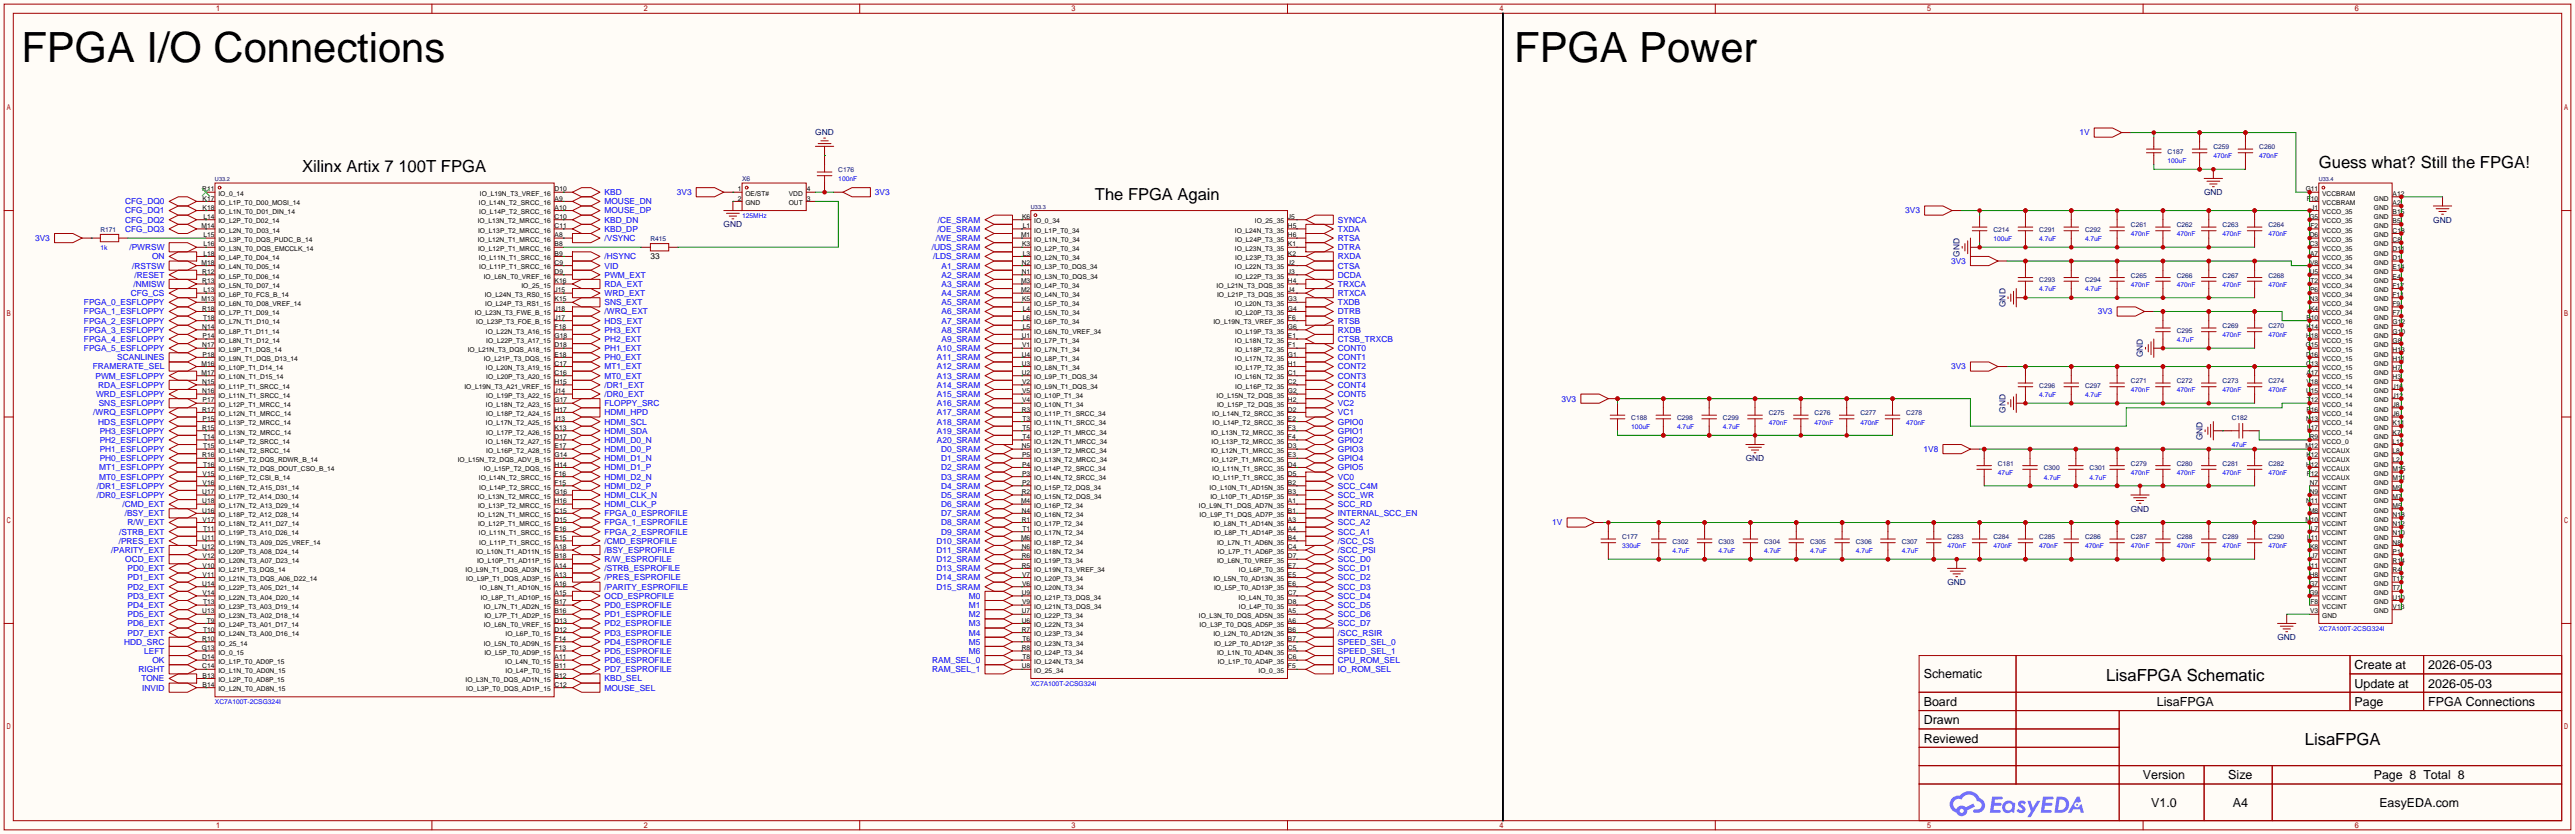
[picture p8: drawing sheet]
<svg xmlns="http://www.w3.org/2000/svg" width="713mm" height="231mm" viewBox="0 0 713 231" stroke-linecap="round" stroke-linejoin="round" font-family="sans-serif">
<defs><g id="words">
<g font-size="11.5">
<text x="5.9" y="17.2">FPGA I/O Connections</text>
<text x="419.6" y="17.2">FPGA Power</text>
</g>
<g font-size="4.6">
<text x="83.7" y="47.7">Xilinx Artix 7 100T FPGA</text>
<text x="642.5" y="46.4">Guess what? Still the FPGA!</text>
<text x="303.4" y="55.3">The FPGA Again</text>
<text x="583.6" y="188.4">LisaFPGA Schematic</text>
<text x="638.6" y="206.2">LisaFPGA</text>
</g>
<g font-size="3.5">
<text x="652.4" y="185.3">Create at</text>
<text x="672.8" y="185.3">2026-05-03</text>
<text x="533" y="187.8">Schematic</text>
<text x="652.4" y="190.4">Update at</text>
<text x="672.8" y="190.4">2026-05-03</text>
<text x="533" y="195.5">Board</text>
<text x="597.6" y="195.5">LisaFPGA</text>
<text x="672.8" y="195.5">FPGA Connections</text>
<text x="533" y="200.5">Drawn</text>
<text x="533" y="205.6">Reviewed</text>
<text x="593.7" y="215.8">Version</text>
<text x="617.4" y="215.8">Size</text>
<text x="596" y="223.4">V1.0</text>
<text x="618.7" y="223.4">A4</text>
</g>
<g font-size="3.4">
<text x="652.4" y="195.4">Page</text>
<text x="657.7" y="215.7">Page 8 Total 8</text>
<text x="659.3" y="223.4">EasyEDA.com</text>
</g>
<g font-size="2.3" fill="#000080">
<text x="225.9" y="37.5">GND</text>
<text x="610.7" y="54">GND</text>
<text x="200.5" y="62.9">GND</text>
<text x="674.2" y="61.6">GND</text>
<text x="543" y="71" transform="rotate(-90 543 71)">GND</text>
<text x="555.7" y="85" transform="rotate(-90 555.7 85)">GND</text>
<text x="593.8" y="99" transform="rotate(-90 593.8 99)">GND</text>
<text x="555.7" y="114.2" transform="rotate(-90 555.7 114.2)">GND</text>
<text x="610.3" y="121.8" transform="rotate(-90 610.3 121.8)">GND</text>
<text x="483.7" y="127.7">GND</text>
<text x="590.4" y="141.7">GND</text>
<text x="539.6" y="162">GND</text>
<text x="631" y="177.2">GND</text>
</g>
<g font-size="2.3" fill="#00f">
<text x="576.2" y="37.5">1V</text>
<text x="34.7" y="56.6">CFG_DQ0</text>
<text x="34.7" y="59.1">CFG_DQ1</text>
<text x="167.5" y="59.1">MOUSE_DP</text>
<text x="167.5" y="56.6">MOUSE_DN</text>
<text x="167.5" y="54">KBD</text>
<text x="187.5" y="54">3V3</text>
<text x="242.4" y="54">3V3</text>
<text x="527.9" y="59.1">3V3</text>
<text x="34.7" y="61.6">CFG_DQ2</text>
<text x="34.7" y="64.2">CFG_DQ3</text>
<text x="167.5" y="64.2">KBD_DP</text>
<text x="167.5" y="61.6">KBD_DN</text>
<text x="259.7" y="64.2">/OE_SRAM</text>
<text x="259.8" y="61.6">/CE_SRAM</text>
<text x="370.7" y="64.2">TXDA</text>
<text x="370.7" y="61.6">SYNCA</text>
<text x="9.7" y="66.7">3V3</text>
<text x="35.8" y="69.3">/PWRSW</text>
<text x="42.1" y="71.8">ON</text>
<text x="167.5" y="66.7">/VSYNC</text>
<text x="167.5" y="71.8">/HSYNC</text>
<text x="258.2" y="69.3">/UDS_SRAM</text>
<text x="258.6" y="71.8">/LDS_SRAM</text>
<text x="259.3" y="66.7">/WE_SRAM</text>
<text x="370.7" y="66.7">RTSA</text>
<text x="370.7" y="69.3">DTRA</text>
<text x="370.7" y="71.8">RXDA</text>
<text x="36.6" y="74.3">/RSTSW</text>
<text x="37.3" y="76.9">/RESET</text>
<text x="167.5" y="74.3">VID</text>
<text x="167.5" y="76.9">PWM_EXT</text>
<text x="260.9" y="74.3">A1_SRAM</text>
<text x="260.9" y="76.9">A2_SRAM</text>
<text x="370.7" y="74.3">CTSA</text>
<text x="370.7" y="76.9">DCDA</text>
<text x="540.6" y="73.1">3V3</text>
<text x="36.2" y="82">CFG_CS</text>
<text x="37" y="79.4">/NMISW</text>
<text x="167.5" y="82">WRD_EXT</text>
<text x="167.5" y="79.4">RDA_EXT</text>
<text x="260.9" y="82">A4_SRAM</text>
<text x="260.9" y="79.4">A3_SRAM</text>
<text x="370.7" y="79.4">TRXCA</text>
<text x="370.7" y="82">RTXCA</text>
<text x="23.3" y="84.5">FPGA_0_ESFLOPPY</text>
<text x="23.3" y="87">FPGA_1_ESFLOPPY</text>
<text x="23.3" y="89.6">FPGA_2_ESFLOPPY</text>
<text x="167.5" y="87">/WRQ_EXT</text>
<text x="167.5" y="89.6">HDS_EXT</text>
<text x="167.5" y="84.5">SNS_EXT</text>
<text x="260.9" y="89.6">A7_SRAM</text>
<text x="260.9" y="87">A6_SRAM</text>
<text x="260.9" y="84.5">A5_SRAM</text>
<text x="370.7" y="84.5">TXDB</text>
<text x="370.7" y="87">DTRB</text>
<text x="370.7" y="89.6">RTSB</text>
<text x="581.2" y="87">3V3</text>
<text x="23.3" y="92.1">FPGA_3_ESFLOPPY</text>
<text x="23.3" y="94.7">FPGA_4_ESFLOPPY</text>
<text x="167.5" y="94.7">PH2_EXT</text>
<text x="167.5" y="92.1">PH3_EXT</text>
<text x="260.9" y="94.7">A9_SRAM</text>
<text x="260.9" y="92.1">A8_SRAM</text>
<text x="370.7" y="92.1">RXDB</text>
<text x="370.7" y="94.7">CTSB_TRXCB</text>
<text x="23.3" y="97.2">FPGA_5_ESFLOPPY</text>
<text x="32.5" y="99.7">SCANLINES</text>
<text x="167.5" y="99.7">PH0_EXT</text>
<text x="167.5" y="97.2">PH1_EXT</text>
<text x="259.6" y="99.7">A11_SRAM</text>
<text x="259.6" y="97.2">A10_SRAM</text>
<text x="370.7" y="97.2">CONT0</text>
<text x="370.7" y="99.7">CONT1</text>
<text x="25.7" y="102.3">FRAMERATE_SEL</text>
<text x="26.5" y="104.8">PWM_ESFLOPPY</text>
<text x="27.2" y="107.4">RDA_ESFLOPPY</text>
<text x="167.5" y="107.4">/DR1_EXT</text>
<text x="167.5" y="102.3">MT1_EXT</text>
<text x="167.5" y="104.8">MT0_EXT</text>
<text x="259.6" y="107.4">A14_SRAM</text>
<text x="259.6" y="104.8">A13_SRAM</text>
<text x="259.6" y="102.3">A12_SRAM</text>
<text x="370.7" y="102.3">CONT2</text>
<text x="370.7" y="104.8">CONT3</text>
<text x="370.7" y="107.4">CONT4</text>
<text x="540.6" y="102.3">3V3</text>
<text x="26.6" y="109.9">WRD_ESFLOPPY</text>
<text x="27.4" y="112.4">SNS_ESFLOPPY</text>
<text x="167.5" y="109.9">/DR0_EXT</text>
<text x="167.5" y="112.4">FLOPPY_SRC</text>
<text x="259.6" y="112.4">A16_SRAM</text>
<text x="259.6" y="109.9">A15_SRAM</text>
<text x="370.7" y="112.4">VC2</text>
<text x="370.7" y="109.9">CONT5</text>
<text x="432.6" y="111.2">3V3</text>
<text x="25.8" y="115">/WRQ_ESFLOPPY</text>
<text x="27.2" y="117.5">HDS_ESFLOPPY</text>
<text x="167.5" y="117.5">HDMI_SCL</text>
<text x="167.5" y="115">HDMI_HPD</text>
<text x="259.6" y="115">A17_SRAM</text>
<text x="259.6" y="117.5">A18_SRAM</text>
<text x="370.7" y="117.5">GPIO0</text>
<text x="370.7" y="115">VC1</text>
<text x="27.6" y="125.1">PH1_ESFLOPPY</text>
<text x="27.6" y="122.6">PH2_ESFLOPPY</text>
<text x="27.6" y="120.1">PH3_ESFLOPPY</text>
<text x="167.5" y="122.6">HDMI_D0_N</text>
<text x="167.5" y="125.1">HDMI_D0_P</text>
<text x="167.5" y="120.1">HDMI_SDA</text>
<text x="259.6" y="122.6">A20_SRAM</text>
<text x="259.6" y="120.1">A19_SRAM</text>
<text x="260.7" y="125.1">D0_SRAM</text>
<text x="370.7" y="120.1">GPIO1</text>
<text x="370.7" y="122.6">GPIO2</text>
<text x="370.7" y="125.1">GPIO3</text>
<text x="533" y="125.1">1V8</text>
<text x="27.5" y="130.2">MT1_ESFLOPPY</text>
<text x="27.6" y="127.7">PH0_ESFLOPPY</text>
<text x="167.5" y="127.7">HDMI_D1_N</text>
<text x="167.5" y="130.2">HDMI_D1_P</text>
<text x="260.7" y="127.7">D1_SRAM</text>
<text x="260.7" y="130.2">D2_SRAM</text>
<text x="370.7" y="127.7">GPIO4</text>
<text x="370.7" y="130.2">GPIO5</text>
<text x="26.9" y="137.8">/DR0_ESFLOPPY</text>
<text x="26.9" y="135.3">/DR1_ESFLOPPY</text>
<text x="27.5" y="132.8">MT0_ESFLOPPY</text>
<text x="167.5" y="132.8">HDMI_D2_N</text>
<text x="167.5" y="135.3">HDMI_D2_P</text>
<text x="167.5" y="137.8">HDMI_CLK_N</text>
<text x="260.7" y="132.8">D3_SRAM</text>
<text x="260.7" y="135.3">D4_SRAM</text>
<text x="260.7" y="137.8">D5_SRAM</text>
<text x="370.7" y="135.3">SCC_C4M</text>
<text x="370.7" y="137.8">SCC_WR</text>
<text x="370.7" y="132.8">VC0</text>
<text x="33.9" y="140.4">/CMD_EXT</text>
<text x="34.6" y="142.9">/BSY_EXT</text>
<text x="167.5" y="142.9">FPGA_0_ESPROFILE</text>
<text x="167.5" y="140.4">HDMI_CLK_P</text>
<text x="260.7" y="140.4">D6_SRAM</text>
<text x="260.7" y="142.9">D7_SRAM</text>
<text x="370.7" y="142.9">INTERNAL_SCC_EN</text>
<text x="370.7" y="140.4">SCC_RD</text>
<text x="33" y="148">/STRB_EXT</text>
<text x="35.3" y="145.5">R/W_EXT</text>
<text x="167.5" y="145.5">FPGA_1_ESPROFILE</text>
<text x="167.5" y="148">FPGA_2_ESPROFILE</text>
<text x="260.7" y="145.5">D8_SRAM</text>
<text x="260.7" y="148">D9_SRAM</text>
<text x="370.7" y="145.5">SCC_A2</text>
<text x="370.7" y="148">SCC_A1</text>
<text x="430.1" y="145.5">1V</text>
<text x="30.8" y="153.1">/PARITY_EXT</text>
<text x="32.9" y="150.5">/PRES_EXT</text>
<text x="34.7" y="155.6">OCD_EXT</text>
<text x="167.5" y="150.5">/CMD_ESPROFILE</text>
<text x="167.5" y="155.6">R/W_ESPROFILE</text>
<text x="167.5" y="153.1">/BSY_ESPROFILE</text>
<text x="259.5" y="150.5">D10_SRAM</text>
<text x="259.5" y="153.1">D11_SRAM</text>
<text x="259.5" y="155.6">D12_SRAM</text>
<text x="370.7" y="153.1">/SCC_PSI</text>
<text x="370.7" y="155.6">SCC_D0</text>
<text x="370.7" y="150.5">/SCC_CS</text>
<text x="35.3" y="158.2">PD0_EXT</text>
<text x="35.3" y="160.7">PD1_EXT</text>
<text x="167.5" y="160.7">/PRES_ESPROFILE</text>
<text x="167.5" y="158.2">/STRB_ESPROFILE</text>
<text x="259.5" y="158.2">D13_SRAM</text>
<text x="259.5" y="160.7">D14_SRAM</text>
<text x="370.7" y="158.2">SCC_D1</text>
<text x="370.7" y="160.7">SCC_D2</text>
<text x="35.3" y="163.2">PD2_EXT</text>
<text x="35.3" y="165.8">PD3_EXT</text>
<text x="167.5" y="165.8">OCD_ESPROFILE</text>
<text x="167.5" y="163.2">/PARITY_ESPROFILE</text>
<text x="259.5" y="163.2">D15_SRAM</text>
<text x="268.4" y="165.8">M0</text>
<text x="370.7" y="163.2">SCC_D3</text>
<text x="370.7" y="165.8">SCC_D4</text>
<text x="35.3" y="168.3">PD4_EXT</text>
<text x="35.3" y="170.9">PD5_EXT</text>
<text x="35.3" y="173.4">PD6_EXT</text>
<text x="167.5" y="168.3">PD0_ESPROFILE</text>
<text x="167.5" y="170.9">PD1_ESPROFILE</text>
<text x="167.5" y="173.4">PD2_ESPROFILE</text>
<text x="268.4" y="173.4">M3</text>
<text x="268.4" y="170.9">M2</text>
<text x="268.4" y="168.3">M1</text>
<text x="370.7" y="168.3">SCC_D5</text>
<text x="370.7" y="170.9">SCC_D6</text>
<text x="370.7" y="173.4">SCC_D7</text>
<text x="34.4" y="178.5">HDD_SRC</text>
<text x="35.3" y="175.9">PD7_EXT</text>
<text x="167.5" y="175.9">PD3_ESPROFILE</text>
<text x="167.5" y="178.5">PD4_ESPROFILE</text>
<text x="268.4" y="175.9">M4</text>
<text x="268.4" y="178.5">M5</text>
<text x="370.7" y="178.5">SPEED_SEL_0</text>
<text x="370.7" y="175.9">/SCC_RSIR</text>
<text x="39.9" y="181">LEFT</text>
<text x="42.3" y="183.6">OK</text>
<text x="167.5" y="181">PD5_ESPROFILE</text>
<text x="167.5" y="183.6">PD6_ESPROFILE</text>
<text x="258.3" y="183.6">RAM_SEL_0</text>
<text x="268.4" y="181">M6</text>
<text x="370.7" y="181">SPEED_SEL_1</text>
<text x="370.7" y="183.6">CPU_ROM_SEL</text>
<text x="38.4" y="186.1">RIGHT</text>
<text x="39.2" y="188.6">TONE</text>
<text x="39.4" y="191.2">INVID</text>
<text x="167.5" y="186.1">PD7_ESPROFILE</text>
<text x="167.5" y="188.6">KBD_SEL</text>
<text x="167.5" y="191.2">MOUSE_SEL</text>
<text x="258.3" y="186.1">RAM_SEL_1</text>
<text x="370.7" y="186.1">IO_ROM_SEL</text>
</g>
<text font-size="2.3" x="180.2" y="71.8">33</text>
<g font-size="1.8" fill="#000080">
<text x="613.3" y="41.3">C259</text>
<text x="626" y="41.3">C260</text>
<text x="232.3" y="47.7">C176</text>
<text x="600.6" y="42.6">C187</text>
<text x="205.6" y="50.2">X6</text>
<text x="27.8" y="64.2">R171</text>
<text x="552.3" y="64.2">C214</text>
<text x="565" y="64.2">C291</text>
<text x="577.7" y="64.2">C292</text>
<text x="590.4" y="62.9">C261</text>
<text x="603.1" y="62.9">C262</text>
<text x="615.8" y="62.9">C263</text>
<text x="628.5" y="62.9">C264</text>
<text x="180.2" y="66.7">R415</text>
<text x="590.4" y="76.9">C265</text>
<text x="603.1" y="76.9">C266</text>
<text x="615.8" y="76.9">C267</text>
<text x="628.5" y="76.9">C268</text>
<text x="565" y="78.2">C293</text>
<text x="577.7" y="78.2">C294</text>
<text x="603.1" y="92.1">C295</text>
<text x="615.8" y="90.9">C269</text>
<text x="628.5" y="90.9">C270</text>
<text x="565" y="107.4">C296</text>
<text x="577.7" y="107.4">C297</text>
<text x="590.4" y="106.1">C271</text>
<text x="603.1" y="106.1">C272</text>
<text x="615.8" y="106.1">C273</text>
<text x="628.5" y="106.1">C274</text>
<text x="452" y="116.3">C188</text>
<text x="464.7" y="116.3">C298</text>
<text x="477.4" y="116.3">C299</text>
<text x="490.1" y="115">C275</text>
<text x="502.8" y="115">C276</text>
<text x="515.5" y="115">C277</text>
<text x="528.2" y="115">C278</text>
<text x="618.4" y="116.3">C182</text>
<text x="553.6" y="129">C181</text>
<text x="566.3" y="130.2">C300</text>
<text x="579" y="130.2">C301</text>
<text x="590.4" y="129">C279</text>
<text x="603.1" y="129">C280</text>
<text x="615.8" y="129">C281</text>
<text x="628.5" y="129">C282</text>
<text x="449.5" y="149.3">C177</text>
<text x="539.6" y="149.3">C283</text>
<text x="552.3" y="149.3">C284</text>
<text x="565" y="149.3">C285</text>
<text x="577.7" y="149.3">C286</text>
<text x="590.4" y="149.3">C287</text>
<text x="603.1" y="149.3">C288</text>
<text x="615.8" y="149.3">C289</text>
<text x="628.5" y="149.3">C290</text>
<text x="463.4" y="150.5">C302</text>
<text x="476.1" y="150.5">C303</text>
<text x="488.8" y="150.5">C304</text>
<text x="501.5" y="150.5">C305</text>
<text x="514.2" y="150.5">C306</text>
<text x="526.9" y="150.5">C307</text>
</g>
<g font-size="1.8" fill="#00f">
<text x="600.6" y="45.1">100uF</text>
<text x="613.3" y="43.9">470nF</text>
<text x="626" y="43.9">470nF</text>
<text x="232.3" y="50.2">100nF</text>
<text x="205.6" y="60.4">125MHz</text>
<text x="590.4" y="65.5">470nF</text>
<text x="603.1" y="65.5">470nF</text>
<text x="615.8" y="65.5">470nF</text>
<text x="628.5" y="65.5">470nF</text>
<text x="27.8" y="69.3">1k</text>
<text x="552.3" y="66.7">100uF</text>
<text x="565" y="66.7">4.7uF</text>
<text x="577.7" y="66.7">4.7uF</text>
<text x="565" y="80.7">4.7uF</text>
<text x="577.7" y="80.7">4.7uF</text>
<text x="590.4" y="79.4">470nF</text>
<text x="603.1" y="79.4">470nF</text>
<text x="615.8" y="79.4">470nF</text>
<text x="628.5" y="79.4">470nF</text>
<text x="603.1" y="94.7">4.7uF</text>
<text x="615.8" y="93.4">470nF</text>
<text x="628.5" y="93.4">470nF</text>
<text x="565" y="109.9">4.7uF</text>
<text x="577.7" y="109.9">4.7uF</text>
<text x="590.4" y="108.6">470nF</text>
<text x="603.1" y="108.6">470nF</text>
<text x="615.8" y="108.6">470nF</text>
<text x="628.5" y="108.6">470nF</text>
<text x="452" y="118.8">100uF</text>
<text x="464.7" y="118.8">4.7uF</text>
<text x="477.4" y="118.8">4.7uF</text>
<text x="490.1" y="117.5">470nF</text>
<text x="502.8" y="117.5">470nF</text>
<text x="515.5" y="117.5">470nF</text>
<text x="528.2" y="117.5">470nF</text>
<text x="618.4" y="123.9">47uF</text>
<text x="553.6" y="131.5">47uF</text>
<text x="590.4" y="131.5">470nF</text>
<text x="603.1" y="131.5">470nF</text>
<text x="615.8" y="131.5">470nF</text>
<text x="628.5" y="131.5">470nF</text>
<text x="566.3" y="132.8">4.7uF</text>
<text x="579" y="132.8">4.7uF</text>
<text x="449.5" y="151.8">330uF</text>
<text x="463.4" y="153.1">4.7uF</text>
<text x="476.1" y="153.1">4.7uF</text>
<text x="488.8" y="153.1">4.7uF</text>
<text x="501.5" y="153.1">4.7uF</text>
<text x="514.2" y="153.1">4.7uF</text>
<text x="526.9" y="153.1">4.7uF</text>
<text x="539.6" y="151.8">470nF</text>
<text x="552.3" y="151.8">470nF</text>
<text x="565" y="151.8">470nF</text>
<text x="577.7" y="151.8">470nF</text>
<text x="590.4" y="151.8">470nF</text>
<text x="603.1" y="151.8">470nF</text>
<text x="615.8" y="151.8">470nF</text>
<text x="628.5" y="151.8">470nF</text>
<text x="642.5" y="174.7">XC7A100T-2CSG324I</text>
<text x="285.6" y="189.9">XC7A100T-2CSG324I</text>
<text x="59.6" y="195">XC7A100T-2CSG324I</text>
</g>
<g font-size="1.8">
<text x="56" y="53">R11</text>
<text x="153.7" y="53">D10</text>
<text x="204.5" y="53">1</text>
<text x="223.5" y="53">4</text>
<text x="638.9" y="53">G11</text>
<text x="56.1" y="55.5">K17</text>
<text x="56.1" y="58.1">K18</text>
<text x="60.5" y="54.3">IO_0_14</text>
<text x="60.5" y="56.8">IO_L1P_T0_D00_MOSI_14</text>
<text x="60.5" y="59.3">IO_L1N_T0_D01_DIN_14</text>
<text x="132.7" y="56.8">IO_L14N_T2_SRCC_16</text>
<text x="132.8" y="59.3">IO_L14P_T2_SRCC_16</text>
<text x="133" y="54.3">IO_L19N_T3_VREF_16</text>
<text x="153.7" y="58.1">A10</text>
<text x="153.7" y="55.5">A9</text>
<text x="204.5" y="55.5">2</text>
<text x="206.6" y="54.3">OE/ST#</text>
<text x="206.6" y="56.8">GND</text>
<text x="218.6" y="56.8">OUT</text>
<text x="218.6" y="54.3">VDD</text>
<text x="223.5" y="55.5">3</text>
<text x="639.2" y="55.5">F10</text>
<text x="640.4" y="58.1">J1</text>
<text x="643.4" y="59.3">VCCO_35</text>
<text x="643.4" y="56.8">VCCBRAM</text>
<text x="643.4" y="54.3">VCCBRAM</text>
<text x="657.8" y="55.5">GND</text>
<text x="657.8" y="58.1">GND</text>
<text x="662.9" y="54.3">A12</text>
<text x="662.9" y="56.8">A2</text>
<text x="662.9" y="59.3">B15</text>
<text x="55.8" y="63.1">M14</text>
<text x="56.4" y="60.6">L14</text>
<text x="56.4" y="65.7">L15</text>
<text x="60.5" y="61.9">IO_L2P_T0_D02_14</text>
<text x="60.5" y="64.4">IO_L2N_T0_D03_14</text>
<text x="132.4" y="61.9">IO_L13N_T2_MRCC_16</text>
<text x="132.5" y="64.4">IO_L13P_T2_MRCC_16</text>
<text x="153.7" y="65.7">A8</text>
<text x="153.7" y="63.1">C11</text>
<text x="153.7" y="60.6">C10</text>
<text x="282.9" y="65.7">M1</text>
<text x="283.2" y="60.6">K6</text>
<text x="283.4" y="63.1">L1</text>
<text x="286.6" y="61.9">IO_0_34</text>
<text x="286.6" y="64.4">IO_L1P_T0_34</text>
<text x="342.1" y="64.4">IO_L24N_T3_35</text>
<text x="347.7" y="61.9">IO_25_35</text>
<text x="356.9" y="65.7">H6</text>
<text x="356.9" y="63.1">H5</text>
<text x="356.9" y="60.6">J5</text>
<text x="639.9" y="60.6">G5</text>
<text x="640" y="65.7">D6</text>
<text x="640.2" y="63.1">F2</text>
<text x="643.4" y="64.4">VCCO_35</text>
<text x="643.4" y="61.9">VCCO_35</text>
<text x="657.8" y="60.6">GND</text>
<text x="657.8" y="63.1">GND</text>
<text x="657.8" y="65.7">GND</text>
<text x="662.9" y="61.9">B5</text>
<text x="662.9" y="64.4">C18</text>
<text x="56.4" y="68.2">L16</text>
<text x="56.4" y="70.8">L18</text>
<text x="60.5" y="67">IO_L3P_T0_DQS_PUDC_B_14</text>
<text x="60.5" y="69.5">IO_L3N_T0_DQS_EMCCLK_14</text>
<text x="132.4" y="67">IO_L12N_T1_MRCC_16</text>
<text x="132.5" y="69.5">IO_L12P_T1_MRCC_16</text>
<text x="153.7" y="70.8">B9</text>
<text x="153.7" y="68.2">B8</text>
<text x="283.2" y="68.2">K3</text>
<text x="283.4" y="70.8">L3</text>
<text x="286.6" y="67">IO_L1N_T0_34</text>
<text x="286.6" y="69.5">IO_L2P_T0_34</text>
<text x="342.1" y="69.5">IO_L23N_T3_35</text>
<text x="342.2" y="67">IO_L24P_T3_35</text>
<text x="356.9" y="70.8">K2</text>
<text x="356.9" y="68.2">K1</text>
<text x="640" y="68.2">C3</text>
<text x="640.1" y="70.8">A7</text>
<text x="643.4" y="69.5">VCCO_35</text>
<text x="643.4" y="67">VCCO_35</text>
<text x="657.8" y="68.2">GND</text>
<text x="657.8" y="70.8">GND</text>
<text x="662.9" y="67">C8</text>
<text x="662.9" y="69.5">D11</text>
<text x="55.8" y="73.3">M18</text>
<text x="56" y="75.8">R12</text>
<text x="60.5" y="72">IO_L4P_T0_D04_14</text>
<text x="60.5" y="74.6">IO_L4N_T0_D05_14</text>
<text x="60.5" y="77.1">IO_L5P_T0_D06_14</text>
<text x="132.7" y="72">IO_L11N_T1_SRCC_16</text>
<text x="132.8" y="74.6">IO_L11P_T1_SRCC_16</text>
<text x="134" y="77.1">IO_L6N_T0_VREF_16</text>
<text x="153.7" y="75.8">D9</text>
<text x="153.7" y="73.3">C9</text>
<text x="283.1" y="73.3">N2</text>
<text x="283.1" y="75.8">N1</text>
<text x="286.6" y="72">IO_L2N_T0_34</text>
<text x="286.6" y="74.6">IO_L3P_T0_DQS_34</text>
<text x="286.6" y="77.1">IO_L3N_T0_DQS_34</text>
<text x="342.1" y="74.6">IO_L22N_T3_35</text>
<text x="342.2" y="77.1">IO_L22P_T3_35</text>
<text x="342.2" y="72">IO_L23P_T3_35</text>
<text x="356.9" y="75.8">J3</text>
<text x="356.9" y="73.3">J2</text>
<text x="640" y="75.8">U5</text>
<text x="640.1" y="73.3">V8</text>
<text x="643.4" y="77.1">VCCO_34</text>
<text x="643.4" y="74.6">VCCO_34</text>
<text x="643.4" y="72">VCCO_35</text>
<text x="657.8" y="73.3">GND</text>
<text x="657.8" y="75.8">GND</text>
<text x="662.9" y="72">D1</text>
<text x="662.9" y="74.6">E14</text>
<text x="662.9" y="77.1">E4</text>
<text x="55.8" y="83.5">M13</text>
<text x="56" y="78.4">R13</text>
<text x="56.4" y="80.9">L13</text>
<text x="60.5" y="79.7">IO_L5N_T0_D07_14</text>
<text x="60.5" y="82.2">IO_L6P_T0_FCS_B_14</text>
<text x="134.3" y="82.2">IO_L24N_T3_RS0_15</text>
<text x="144.5" y="79.7">IO_25_15</text>
<text x="153.7" y="83.5">K15</text>
<text x="153.7" y="80.9">J15</text>
<text x="153.7" y="78.4">K16</text>
<text x="282.9" y="78.4">M3</text>
<text x="282.9" y="80.9">M2</text>
<text x="283.2" y="83.5">K5</text>
<text x="286.6" y="79.7">IO_L4P_T0_34</text>
<text x="286.6" y="82.2">IO_L4N_T0_34</text>
<text x="337.1" y="79.7">IO_L21N_T3_DQS_35</text>
<text x="337.2" y="82.2">IO_L21P_T3_DQS_35</text>
<text x="356.9" y="83.5">G3</text>
<text x="356.9" y="80.9">J4</text>
<text x="356.9" y="78.4">H4</text>
<text x="640" y="83.5">N3</text>
<text x="640.1" y="80.9">P6</text>
<text x="640.2" y="78.4">T2</text>
<text x="643.4" y="82.2">VCCO_34</text>
<text x="643.4" y="79.7">VCCO_34</text>
<text x="657.8" y="78.4">GND</text>
<text x="657.8" y="80.9">GND</text>
<text x="657.8" y="83.5">GND</text>
<text x="662.9" y="79.7">F17</text>
<text x="662.9" y="82.2">F11</text>
<text x="56" y="86">R18</text>
<text x="56.3" y="88.5">T18</text>
<text x="60.5" y="84.7">IO_L6N_T0_D08_VREF_14</text>
<text x="60.5" y="87.3">IO_L7P_T1_D09_14</text>
<text x="60.5" y="89.8">IO_L7N_T1_D10_14</text>
<text x="131.6" y="87.3">IO_L23N_T3_FWE_B_15</text>
<text x="132" y="89.8">IO_L23P_T3_FOE_B_15</text>
<text x="134.4" y="84.7">IO_L24P_T3_RS1_15</text>
<text x="153.7" y="88.5">J17</text>
<text x="153.7" y="86">J18</text>
<text x="283.4" y="86">L4</text>
<text x="283.4" y="88.5">L6</text>
<text x="286.6" y="84.7">IO_L5P_T0_34</text>
<text x="286.6" y="87.3">IO_L5N_T0_34</text>
<text x="286.6" y="89.8">IO_L6P_T0_34</text>
<text x="336.2" y="89.8">IO_L19N_T3_VREF_35</text>
<text x="342.1" y="84.7">IO_L20N_T3_35</text>
<text x="342.2" y="87.3">IO_L20P_T3_35</text>
<text x="356.9" y="88.5">F6</text>
<text x="356.9" y="86">G4</text>
<text x="639.1" y="88.5">B10</text>
<text x="640.1" y="86">K4</text>
<text x="643.4" y="89.8">VCCO_16</text>
<text x="643.4" y="87.3">VCCO_34</text>
<text x="643.4" y="84.7">VCCO_34</text>
<text x="657.8" y="86">GND</text>
<text x="657.8" y="88.5">GND</text>
<text x="662.9" y="84.7">F9</text>
<text x="662.9" y="87.3">F7</text>
<text x="662.9" y="89.8">G12</text>
<text x="56" y="91.1">N14</text>
<text x="56.1" y="93.6">P14</text>
<text x="60.5" y="92.4">IO_L8P_T1_D11_14</text>
<text x="60.5" y="94.9">IO_L8N_T1_D12_14</text>
<text x="134.6" y="92.4">IO_L22N_T3_A16_15</text>
<text x="134.7" y="94.9">IO_L22P_T3_A17_15</text>
<text x="153.7" y="93.6">G18</text>
<text x="153.7" y="91.1">F18</text>
<text x="283.1" y="93.6">U1</text>
<text x="283.4" y="91.1">L5</text>
<text x="286.6" y="92.4">IO_L6N_T0_VREF_34</text>
<text x="286.6" y="94.9">IO_L7P_T1_34</text>
<text x="342.1" y="94.9">IO_L18N_T2_35</text>
<text x="342.2" y="92.4">IO_L19P_T3_35</text>
<text x="356.9" y="93.6">E1</text>
<text x="356.9" y="91.1">G6</text>
<text x="639" y="93.6">H18</text>
<text x="639.1" y="91.1">K14</text>
<text x="643.4" y="94.9">VCCO_15</text>
<text x="643.4" y="92.4">VCCO_15</text>
<text x="657.8" y="91.1">GND</text>
<text x="657.8" y="93.6">GND</text>
<text x="662.9" y="92.4">G10</text>
<text x="662.9" y="94.9">G8</text>
<text x="55.8" y="101.2">M16</text>
<text x="56" y="96.2">N17</text>
<text x="56.1" y="98.7">P18</text>
<text x="60.5" y="97.4">IO_L9P_T1_DQS_14</text>
<text x="60.5" y="100">IO_L9N_T1_DQS_D13_14</text>
<text x="129.6" y="97.4">IO_L21N_T3_DQS_A18_15</text>
<text x="134" y="100">IO_L21P_T3_DQS_15</text>
<text x="153.7" y="101.2">C17</text>
<text x="153.7" y="98.7">E18</text>
<text x="153.7" y="96.2">D18</text>
<text x="283.1" y="98.7">U4</text>
<text x="283.1" y="101.2">U3</text>
<text x="283.2" y="96.2">V1</text>
<text x="286.6" y="97.4">IO_L7N_T1_34</text>
<text x="286.6" y="100">IO_L8P_T1_34</text>
<text x="342.1" y="100">IO_L17N_T2_35</text>
<text x="342.2" y="97.4">IO_L18P_T2_35</text>
<text x="356.9" y="101.2">H1</text>
<text x="356.9" y="98.7">G1</text>
<text x="356.9" y="96.2">F1</text>
<text x="638.9" y="96.2">G15</text>
<text x="639" y="101.2">C13</text>
<text x="639" y="98.7">D16</text>
<text x="643.4" y="100">VCCO_15</text>
<text x="643.4" y="97.4">VCCO_15</text>
<text x="657.8" y="96.2">GND</text>
<text x="657.8" y="98.7">GND</text>
<text x="657.8" y="101.2">GND</text>
<text x="662.9" y="97.4">H13</text>
<text x="662.9" y="100">H11</text>
<text x="55.8" y="103.8">M17</text>
<text x="56" y="106.3">N15</text>
<text x="60.5" y="102.5">IO_L10P_T1_D14_14</text>
<text x="60.5" y="105.1">IO_L10N_T1_D15_14</text>
<text x="60.5" y="107.6">IO_L11P_T1_SRCC_14</text>
<text x="128.7" y="107.6">IO_L19N_T3_A21_VREF_15</text>
<text x="134.6" y="102.5">IO_L20N_T3_A19_15</text>
<text x="134.7" y="105.1">IO_L20P_T3_A20_15</text>
<text x="153.7" y="106.3">H15</text>
<text x="153.7" y="103.8">C16</text>
<text x="283.1" y="103.8">U2</text>
<text x="283.2" y="106.3">V2</text>
<text x="286.6" y="102.5">IO_L8N_T1_34</text>
<text x="286.6" y="105.1">IO_L9P_T1_DQS_34</text>
<text x="286.6" y="107.6">IO_L9N_T1_DQS_34</text>
<text x="342.1" y="105.1">IO_L16N_T2_35</text>
<text x="342.2" y="107.6">IO_L16P_T2_35</text>
<text x="342.2" y="102.5">IO_L17P_T2_35</text>
<text x="356.9" y="106.3">C2</text>
<text x="356.9" y="103.8">C1</text>
<text x="639.1" y="106.3">V18</text>
<text x="639.1" y="103.8">A17</text>
<text x="643.4" y="107.6">VCCO_14</text>
<text x="643.4" y="105.1">VCCO_15</text>
<text x="643.4" y="102.5">VCCO_15</text>
<text x="657.8" y="103.8">GND</text>
<text x="657.8" y="106.3">GND</text>
<text x="662.9" y="102.5">H7</text>
<text x="662.9" y="105.1">H3</text>
<text x="662.9" y="107.6">J16</text>
<text x="56" y="108.9">N16</text>
<text x="56" y="113.9">R17</text>
<text x="56.1" y="111.4">P17</text>
<text x="60.5" y="110.1">IO_L11N_T1_SRCC_14</text>
<text x="60.5" y="112.7">IO_L12P_T1_MRCC_14</text>
<text x="134.6" y="112.7">IO_L18N_T2_A23_15</text>
<text x="134.7" y="110.1">IO_L19P_T3_A22_15</text>
<text x="153.7" y="113.9">H17</text>
<text x="153.7" y="111.4">G17</text>
<text x="153.7" y="108.9">J14</text>
<text x="283.1" y="113.9">R3</text>
<text x="283.2" y="108.9">V5</text>
<text x="283.2" y="111.4">V4</text>
<text x="286.6" y="110.1">IO_L10P_T1_34</text>
<text x="286.6" y="112.7">IO_L10N_T1_34</text>
<text x="337.1" y="110.1">IO_L15N_T2_DQS_35</text>
<text x="337.2" y="112.7">IO_L15P_T2_DQS_35</text>
<text x="356.9" y="113.9">D2</text>
<text x="356.9" y="111.4">H2</text>
<text x="356.9" y="108.9">G2</text>
<text x="639" y="108.9">U15</text>
<text x="639.1" y="113.9">P16</text>
<text x="639.2" y="111.4">T12</text>
<text x="643.4" y="112.7">VCCO_14</text>
<text x="643.4" y="110.1">VCCO_14</text>
<text x="657.8" y="108.9">GND</text>
<text x="657.8" y="111.4">GND</text>
<text x="657.8" y="113.9">GND</text>
<text x="662.9" y="110.1">J12</text>
<text x="662.9" y="112.7">J8</text>
<text x="56" y="119">R15</text>
<text x="56.1" y="116.5">P15</text>
<text x="60.5" y="115.2">IO_L12N_T1_MRCC_14</text>
<text x="60.5" y="117.8">IO_L13P_T2_MRCC_14</text>
<text x="134.6" y="117.8">IO_L17N_T2_A25_15</text>
<text x="134.7" y="115.2">IO_L18P_T2_A24_15</text>
<text x="153.7" y="119">K13</text>
<text x="153.7" y="116.5">J13</text>
<text x="283.3" y="116.5">T3</text>
<text x="283.3" y="119">T5</text>
<text x="286.6" y="115.2">IO_L11P_T1_SRCC_34</text>
<text x="286.6" y="117.8">IO_L11N_T1_SRCC_34</text>
<text x="335.9" y="115.2">IO_L14N_T2_SRCC_35</text>
<text x="336" y="117.8">IO_L14P_T2_SRCC_35</text>
<text x="356.9" y="119">F3</text>
<text x="356.9" y="116.5">E2</text>
<text x="639" y="116.5">N13</text>
<text x="639.3" y="119">L17</text>
<text x="643.4" y="117.8">VCCO_14</text>
<text x="643.4" y="115.2">VCCO_14</text>
<text x="657.8" y="116.5">GND</text>
<text x="657.8" y="119">GND</text>
<text x="662.9" y="115.2">J6</text>
<text x="662.9" y="117.8">K11</text>
<text x="56.3" y="121.6">T14</text>
<text x="56.3" y="124.1">T15</text>
<text x="60.5" y="120.3">IO_L13N_T2_MRCC_14</text>
<text x="60.5" y="122.8">IO_L14P_T2_SRCC_14</text>
<text x="60.5" y="125.4">IO_L14N_T2_SRCC_14</text>
<text x="134.6" y="122.8">IO_L16N_T2_A27_15</text>
<text x="134.7" y="125.4">IO_L16P_T2_A28_15</text>
<text x="134.7" y="120.3">IO_L17P_T2_A26_15</text>
<text x="153.7" y="124.1">E17</text>
<text x="153.7" y="121.6">D17</text>
<text x="283.1" y="124.1">N5</text>
<text x="283.3" y="121.6">T4</text>
<text x="286.6" y="120.3">IO_L12P_T1_MRCC_34</text>
<text x="286.6" y="122.8">IO_L12N_T1_MRCC_34</text>
<text x="286.6" y="125.4">IO_L13P_T2_MRCC_34</text>
<text x="335.6" y="125.4">IO_L12N_T1_MRCC_35</text>
<text x="335.6" y="120.3">IO_L13N_T2_MRCC_35</text>
<text x="335.7" y="122.8">IO_L13P_T2_MRCC_35</text>
<text x="356.9" y="124.1">D3</text>
<text x="356.9" y="121.6">F4</text>
<text x="638.8" y="124.1">M12</text>
<text x="640" y="121.6">R9</text>
<text x="643.4" y="125.4">VCCAUX</text>
<text x="643.4" y="122.8">VCCO_0</text>
<text x="643.4" y="120.3">VCCO_14</text>
<text x="657.8" y="121.6">GND</text>
<text x="657.8" y="124.1">GND</text>
<text x="662.9" y="120.3">K7</text>
<text x="662.9" y="122.8">L12</text>
<text x="662.9" y="125.4">L8</text>
<text x="56" y="126.6">R16</text>
<text x="56.1" y="131.7">V15</text>
<text x="56.3" y="129.2">T16</text>
<text x="60.5" y="127.9">IO_L15P_T2_DQS_RDWR_B_14</text>
<text x="60.5" y="130.5">IO_L15N_T2_DQS_DOUT_CSO_B_14</text>
<text x="126.8" y="127.9">IO_L15N_T2_DQS_ADV_B_15</text>
<text x="134" y="130.5">IO_L15P_T2_DQS_15</text>
<text x="153.7" y="131.7">F16</text>
<text x="153.7" y="129.2">H14</text>
<text x="153.7" y="126.6">G14</text>
<text x="283.2" y="126.6">P5</text>
<text x="283.2" y="129.2">P4</text>
<text x="283.2" y="131.7">P3</text>
<text x="286.6" y="127.9">IO_L13N_T2_MRCC_34</text>
<text x="286.6" y="130.5">IO_L14P_T2_SRCC_34</text>
<text x="335.7" y="127.9">IO_L12P_T1_MRCC_35</text>
<text x="335.9" y="130.5">IO_L11N_T1_SRCC_35</text>
<text x="356.9" y="131.7">D5</text>
<text x="356.9" y="129.2">D4</text>
<text x="356.9" y="126.6">E3</text>
<text x="639" y="129.2">H12</text>
<text x="639.1" y="126.6">K12</text>
<text x="639.2" y="131.7">F12</text>
<text x="643.4" y="130.5">VCCAUX</text>
<text x="643.4" y="127.9">VCCAUX</text>
<text x="657.8" y="126.6">GND</text>
<text x="657.8" y="129.2">GND</text>
<text x="657.8" y="131.7">GND</text>
<text x="662.9" y="127.9">L2</text>
<text x="662.9" y="130.5">M15</text>
<text x="56" y="136.8">U17</text>
<text x="56.1" y="134.3">V16</text>
<text x="60.5" y="133">IO_L16P_T2_CSI_B_14</text>
<text x="60.5" y="135.5">IO_L16N_T2_A15_D31_14</text>
<text x="132.7" y="133">IO_L14N_T2_SRCC_15</text>
<text x="132.8" y="135.5">IO_L14P_T2_SRCC_15</text>
<text x="153.7" y="136.8">G16</text>
<text x="153.7" y="134.3">F15</text>
<text x="283.1" y="136.8">R2</text>
<text x="283.2" y="134.3">P2</text>
<text x="286.6" y="133">IO_L14N_T2_SRCC_34</text>
<text x="286.6" y="135.5">IO_L15P_T2_DQS_34</text>
<text x="335.2" y="135.5">IO_L10N_T1_AD15N_35</text>
<text x="336" y="133">IO_L11P_T1_SRCC_35</text>
<text x="356.9" y="136.8">B3</text>
<text x="356.9" y="134.3">B2</text>
<text x="640" y="136.8">N9</text>
<text x="640" y="134.3">N7</text>
<text x="643.4" y="135.5">VCCINT</text>
<text x="643.4" y="133">VCCAUX</text>
<text x="657.8" y="134.3">GND</text>
<text x="657.8" y="136.8">GND</text>
<text x="662.9" y="133">M11</text>
<text x="662.9" y="135.5">M9</text>
<text x="56" y="139.3">U18</text>
<text x="56" y="141.9">U16</text>
<text x="60.5" y="138.1">IO_L17P_T2_A14_D30_14</text>
<text x="60.5" y="140.6">IO_L17N_T2_A13_D29_14</text>
<text x="60.5" y="143.2">IO_L18P_T2_A12_D28_14</text>
<text x="132.4" y="143.2">IO_L12N_T1_MRCC_15</text>
<text x="132.4" y="138.1">IO_L13N_T2_MRCC_15</text>
<text x="132.5" y="140.6">IO_L13P_T2_MRCC_15</text>
<text x="153.7" y="141.9">C15</text>
<text x="153.7" y="139.3">H16</text>
<text x="282.9" y="139.3">M4</text>
<text x="283.1" y="141.9">N4</text>
<text x="286.6" y="138.1">IO_L15N_T2_DQS_34</text>
<text x="286.6" y="140.6">IO_L16P_T2_34</text>
<text x="286.6" y="143.2">IO_L16N_T2_34</text>
<text x="332.2" y="140.6">IO_L9N_T1_DQS_AD7N_35</text>
<text x="332.4" y="143.2">IO_L9P_T1_DQS_AD7P_35</text>
<text x="335.4" y="138.1">IO_L10P_T1_AD15P_35</text>
<text x="356.9" y="141.9">B1</text>
<text x="356.9" y="139.3">A1</text>
<text x="639" y="139.3">N11</text>
<text x="639.8" y="141.9">M8</text>
<text x="643.4" y="143.2">VCCINT</text>
<text x="643.4" y="140.6">VCCINT</text>
<text x="643.4" y="138.1">VCCINT</text>
<text x="657.8" y="139.3">GND</text>
<text x="657.8" y="141.9">GND</text>
<text x="662.9" y="138.1">M7</text>
<text x="662.9" y="140.6">M5</text>
<text x="662.9" y="143.2">N18</text>
<text x="56" y="149.5">U11</text>
<text x="56.1" y="144.4">V17</text>
<text x="56.3" y="147">T11</text>
<text x="60.5" y="145.7">IO_L18N_T2_A11_D27_14</text>
<text x="60.5" y="148.2">IO_L19P_T3_A10_D26_14</text>
<text x="132.5" y="145.7">IO_L12P_T1_MRCC_15</text>
<text x="132.7" y="148.2">IO_L11N_T1_SRCC_15</text>
<text x="153.7" y="149.5">E15</text>
<text x="153.7" y="147">E16</text>
<text x="153.7" y="144.4">D15</text>
<text x="282.9" y="149.5">M6</text>
<text x="283.1" y="144.4">R1</text>
<text x="283.3" y="147">T1</text>
<text x="286.6" y="145.7">IO_L17P_T2_34</text>
<text x="286.6" y="148.2">IO_L17N_T2_34</text>
<text x="336.2" y="145.7">IO_L8N_T1_AD14N_35</text>
<text x="336.4" y="148.2">IO_L8P_T1_AD14P_35</text>
<text x="356.9" y="149.5">B4</text>
<text x="356.9" y="147">A4</text>
<text x="356.9" y="144.4">A3</text>
<text x="638.8" y="144.4">M10</text>
<text x="639.3" y="149.5">L11</text>
<text x="640.3" y="147">L7</text>
<text x="643.4" y="148.2">VCCINT</text>
<text x="643.4" y="145.7">VCCINT</text>
<text x="657.8" y="144.4">GND</text>
<text x="657.8" y="147">GND</text>
<text x="657.8" y="149.5">GND</text>
<text x="662.9" y="145.7">N12</text>
<text x="662.9" y="148.2">N10</text>
<text x="56" y="152">U12</text>
<text x="56.1" y="154.6">V12</text>
<text x="60.5" y="150.8">IO_L19N_T3_A09_D25_VREF_14</text>
<text x="60.5" y="153.3">IO_L20P_T3_A08_D24_14</text>
<text x="60.5" y="155.9">IO_L20N_T3_A07_D23_14</text>
<text x="132" y="153.3">IO_L10N_T1_AD11N_15</text>
<text x="132.2" y="155.9">IO_L10P_T1_AD11P_15</text>
<text x="132.8" y="150.8">IO_L11P_T1_SRCC_15</text>
<text x="153.7" y="154.6">B18</text>
<text x="153.7" y="152">A18</text>
<text x="283.1" y="152">N6</text>
<text x="283.1" y="154.6">R6</text>
<text x="286.6" y="150.8">IO_L18P_T2_34</text>
<text x="286.6" y="153.3">IO_L18N_T2_34</text>
<text x="286.6" y="155.9">IO_L19P_T3_34</text>
<text x="337.2" y="155.9">IO_L6N_T0_VREF_35</text>
<text x="337.2" y="150.8">IO_L7N_T1_AD6N_35</text>
<text x="337.4" y="153.3">IO_L7P_T1_AD6P_35</text>
<text x="356.9" y="154.6">D7</text>
<text x="356.9" y="152">C4</text>
<text x="640.1" y="152">K8</text>
<text x="640.4" y="154.6">J7</text>
<text x="643.4" y="155.9">VCCINT</text>
<text x="643.4" y="153.3">VCCINT</text>
<text x="643.4" y="150.8">VCCINT</text>
<text x="657.8" y="152">GND</text>
<text x="657.8" y="154.6">GND</text>
<text x="662.9" y="150.8">N8</text>
<text x="662.9" y="153.3">P1</text>
<text x="662.9" y="155.9">R14</text>
<text x="56.1" y="157.1">V10</text>
<text x="56.1" y="159.7">V11</text>
<text x="60.5" y="158.4">IO_L21P_T3_DQS_14</text>
<text x="60.5" y="160.9">IO_L21N_T3_DQS_A06_D22_14</text>
<text x="129" y="158.4">IO_L9N_T1_DQS_AD3N_15</text>
<text x="129.2" y="160.9">IO_L9P_T1_DQS_AD3P_15</text>
<text x="153.7" y="159.7">A13</text>
<text x="153.7" y="157.1">A14</text>
<text x="283.1" y="157.1">R5</text>
<text x="283.2" y="159.7">V7</text>
<text x="286.6" y="158.4">IO_L19N_T3_VREF_34</text>
<text x="286.6" y="160.9">IO_L20P_T3_34</text>
<text x="336.2" y="160.9">IO_L5N_T0_AD13N_35</text>
<text x="343.3" y="158.4">IO_L6P_T0_35</text>
<text x="356.9" y="159.7">E5</text>
<text x="356.9" y="157.1">E7</text>
<text x="639.4" y="157.1">J11</text>
<text x="640" y="159.7">H8</text>
<text x="643.4" y="160.9">VCCINT</text>
<text x="643.4" y="158.4">VCCINT</text>
<text x="657.8" y="157.1">GND</text>
<text x="657.8" y="159.7">GND</text>
<text x="662.9" y="158.4">R4</text>
<text x="662.9" y="160.9">T17</text>
<text x="56" y="162.2">U14</text>
<text x="56.1" y="164.7">V14</text>
<text x="56.3" y="167.3">T13</text>
<text x="60.5" y="163.5">IO_L22P_T3_A05_D21_14</text>
<text x="60.5" y="166">IO_L22N_T3_A04_D20_14</text>
<text x="133" y="163.5">IO_L8N_T1_AD10N_15</text>
<text x="133.2" y="166">IO_L8P_T1_AD10P_15</text>
<text x="153.7" y="167.3">B17</text>
<text x="153.7" y="164.7">A15</text>
<text x="153.7" y="162.2">A16</text>
<text x="283.1" y="164.7">U9</text>
<text x="283.2" y="162.2">V6</text>
<text x="283.2" y="167.3">V9</text>
<text x="286.6" y="163.5">IO_L20N_T3_34</text>
<text x="286.6" y="166">IO_L21P_T3_DQS_34</text>
<text x="336.4" y="163.5">IO_L5P_T0_AD13P_35</text>
<text x="343.2" y="166">IO_L4N_T0_35</text>
<text x="356.9" y="167.3">D8</text>
<text x="356.9" y="164.7">C7</text>
<text x="356.9" y="162.2">E6</text>
<text x="639.9" y="164.7">G9</text>
<text x="639.9" y="162.2">G7</text>
<text x="640.2" y="167.3">F8</text>
<text x="643.4" y="166">VCCINT</text>
<text x="643.4" y="163.5">VCCINT</text>
<text x="657.8" y="162.2">GND</text>
<text x="657.8" y="164.7">GND</text>
<text x="657.8" y="167.3">GND</text>
<text x="662.9" y="163.5">T7</text>
<text x="662.9" y="166">U10</text>
<text x="56" y="169.8">U13</text>
<text x="57.3" y="172.4">T9</text>
<text x="60.5" y="168.6">IO_L23P_T3_A03_D19_14</text>
<text x="60.5" y="171.1">IO_L23N_T3_A02_D18_14</text>
<text x="60.5" y="173.6">IO_L24P_T3_A01_D17_14</text>
<text x="134" y="173.6">IO_L6N_T0_VREF_15</text>
<text x="134" y="168.6">IO_L7N_T1_AD2N_15</text>
<text x="134.2" y="171.1">IO_L7P_T1_AD2P_15</text>
<text x="153.7" y="172.4">D13</text>
<text x="153.7" y="169.8">B16</text>
<text x="283.1" y="169.8">U7</text>
<text x="283.1" y="172.4">U6</text>
<text x="286.6" y="168.6">IO_L21N_T3_DQS_34</text>
<text x="286.6" y="171.1">IO_L22P_T3_34</text>
<text x="286.6" y="173.6">IO_L22N_T3_34</text>
<text x="332.2" y="171.1">IO_L3N_T0_DQS_AD5N_35</text>
<text x="332.4" y="173.6">IO_L3P_T0_DQS_AD5P_35</text>
<text x="343.3" y="168.6">IO_L4P_T0_35</text>
<text x="356.9" y="172.4">A6</text>
<text x="356.9" y="169.8">A5</text>
<text x="640.1" y="169.8">V3</text>
<text x="643.4" y="171.1">GND</text>
<text x="643.4" y="168.6">VCCINT</text>
<text x="657.8" y="169.8">GND</text>
<text x="662.9" y="168.6">V13</text>
<text x="55.9" y="180">G13</text>
<text x="56" y="177.4">R10</text>
<text x="56.3" y="174.9">T10</text>
<text x="60.5" y="176.2">IO_L24N_T3_A00_D16_14</text>
<text x="60.5" y="178.7">IO_25_14</text>
<text x="134" y="178.7">IO_L5N_T0_AD9N_15</text>
<text x="140.1" y="176.2">IO_L6P_T0_15</text>
<text x="153.7" y="180">F13</text>
<text x="153.7" y="177.4">F14</text>
<text x="153.7" y="174.9">D12</text>
<text x="283.1" y="174.9">R7</text>
<text x="283.1" y="180">R8</text>
<text x="283.3" y="177.4">T6</text>
<text x="286.6" y="176.2">IO_L23P_T3_34</text>
<text x="286.6" y="178.7">IO_L23N_T3_34</text>
<text x="336.2" y="176.2">IO_L2N_T0_AD12N_35</text>
<text x="336.4" y="178.7">IO_L2P_T0_AD12P_35</text>
<text x="356.9" y="180">C5</text>
<text x="356.9" y="177.4">B7</text>
<text x="356.9" y="174.9">B6</text>
<text x="56" y="182.5">D14</text>
<text x="56" y="185.1">C14</text>
<text x="60.5" y="181.3">IO_0_15</text>
<text x="60.5" y="183.8">IO_L1P_T0_AD0P_15</text>
<text x="134.2" y="181.3">IO_L5P_T0_AD9P_15</text>
<text x="140" y="183.8">IO_L4N_T0_15</text>
<text x="153.7" y="185.1">B11</text>
<text x="153.7" y="182.5">A11</text>
<text x="283.1" y="185.1">U8</text>
<text x="283.3" y="182.5">T8</text>
<text x="286.6" y="181.3">IO_L24P_T3_34</text>
<text x="286.6" y="183.8">IO_L24N_T3_34</text>
<text x="337.2" y="181.3">IO_L1N_T0_AD4N_35</text>
<text x="337.4" y="183.8">IO_L1P_T0_AD4P_35</text>
<text x="356.9" y="185.1">F5</text>
<text x="356.9" y="182.5">C6</text>
<text x="56.1" y="187.6">B13</text>
<text x="56.1" y="190.1">B14</text>
<text x="60.5" y="186.3">IO_L1N_T0_AD0N_15</text>
<text x="60.5" y="188.9">IO_L2P_T0_AD8P_15</text>
<text x="60.5" y="191.4">IO_L2N_T0_AD8N_15</text>
<text x="129" y="188.9">IO_L3N_T0_DQS_AD1N_15</text>
<text x="129.2" y="191.4">IO_L3P_T0_DQS_AD1P_15</text>
<text x="140.1" y="186.3">IO_L4P_T0_15</text>
<text x="153.7" y="190.1">C12</text>
<text x="153.7" y="187.6">B12</text>
<text x="286.6" y="186.3">IO_25_34</text>
<text x="348.7" y="186.3">IO_0_35</text>
</g>
<g font-size="1.6" fill="#000080">
<text x="59.6" y="50.2">U33.2</text>
<text x="642.5" y="50.2">U33.4</text>
<text x="285.6" y="57.8">U33.3</text>
</g>
</g></defs>
<path d="M0 0h713.5v230.9h-713.5z" fill="#fffcf7"/>
<g fill="none" stroke="#a10000" stroke-width=".28">
<path d="M1.1 1.1h711.2v228.6h-711.2zM3.7 3.7h706.1v223.5h-706.1zM119.7 1.1v2.6M238.2 1.1v2.6M356.7 1.1v2.6M475.3 1.1v2.6M593.8 1.1v2.6M1.1 58.3h2.6M709.8 58.3h2.5M1.1 115.4h2.6M709.8 115.4h2.5M1.1 172.6h2.6"/>
<path d="M709.8 172.6h2.5M531.7 181.5h178.1v45.7h-178.1zM531.7 191.6h178.1M531.7 196.7h178.1M558.6 181.5v35.5M587.2 196.7v30.5M651.1 181.5v15.2M651.1 186.6h58.7M671.5 181.5v15.2M531.7 201.8h55.5M531.7 212h178.1M531.7 206.9h55.5"/>
<path d="M531.7 217h178.1M610.7 212v15.2M629.6 212v15.2M119.7 227.2v2.5M238.2 227.2v2.5M356.7 227.2v2.5M475.3 227.2v2.5M593.8 227.2v2.5"/>
</g>
<g fill="#5487ff">
<path d="M559.5 221.9a1.3 1.3 0 0 1 1.8 .3l-.4 .6a.47 .47 0 0 0-.4-.5 .47 .47 0 0 0-.5 .3l.1 .2a1.22 1.22 0 0 1 1 .8 1.22 1.22 0 0 1-.4 1.3 1.58 1.58 0 0 1-2-.4l.6-.6 .7 .4a.31 .31 0 0 0 .4-.2 .31 .31 0 0 0-.3-.4 1.12 1.12 0 0 1-.6-1.8z"/>
<path d="M561.8 221.7h.8l.7 2 1.2-2h.9l-2.7 4.5h-.9l.9-1.6z"/>
<path d="M552 220.5h2.5l.4 .2-.2 .6h-1.9l-.2 1h1.7l.3 .4-.4 .3h-1.7l-.2 1.2 1.9 .1 .2 .3-.2 .4h-2.9z"/>
<path d="M566.1 220.5h2.5l.4 .2-.2 .6h-1.9l-.2 1h1.7l.3 .4-.4 .3h-1.7l-.2 1.2 1.9 .1 .2 .3-.2 .4h-2.8z"/>
<path d="M575.5 220.5h.7l.4 1.4-.7 .3a.75 .75 0 0 0-1.1 .3 .75 .75 0 0 0 .5 1.1 .75 .75 0 0 0 1-.7l.5-.3 .6 2.4h-.9l-.2-.9h-1.9l-.5 .9h-.9z"/>
<path d="M569.9 220.5l-.7 4.5h1.5a2.27 2.27 0 0 0 2.6-2.3 2.27 2.27 0 0 0-2.7-2.2zM570.7 221.3a1.5 1.5 0 0 1 1.8 1.6 1.5 1.5 0 0 1-2 1.3h-.3z"/>
<path d="M555.3 222.2a1.67 1.67 0 0 0-.3 2.3 1.67 1.67 0 0 0 2.4 .3l.7 .2 .3-2.5-.2-.2-.4-.1a1.58 1.58 0 0 0-2.5 0zM555.9 222.7a.99 .99 0 0 1 1.6 .5 .99 .99 0 0 1-1.3 1.2 .98 .98 0 0 1-.3-1.7z"/>
<path d="M540.9 220.9a2.37 2.37 0 0 0 1.2 4.1 1.54 1.54 0 0 0 1.7 .9 1.54 1.54 0 0 0 1.3-1.6l2.1-1-.4-.8-2.1 1a1.57 1.57 0 0 0-2.6 .5 1.5 1.5 0 0 1-.7-2.1 1.5 1.5 0 0 1 2.1-.5 2.27 2.27 0 0 1 2.4-1.4 2.27 2.27 0 0 1 2 1.8 1.23 1.23 0 0 1 1.1 1.5 1.23 1.23 0 0 1-1.8 .8 .47 .47 0 0 0-.5 .4 .47 .47 0 0 0 .4 .5 2.14 2.14 0 0 0 2.8-1.3 2.14 2.14 0 0 0-1.4-2.7 3.2 3.2 0 0 0-5.4-.7l-1.2 .1zM543 224.5a.58 .58 0 0 1 1.1 0 .58 .58 0 0 1-1.1 0z"/>
<circle cx="575.5" cy="222.8" r=".28"/>
</g>
<g fill="none" stroke="#870000" stroke-width=".28">
<path d="M587.9 36.7h2.5M54.5 58.3h5.1M54.5 55.8h5.1M57 53.2h2.6M153.5 58.3h5.1M153.5 55.8h5.1M153.5 53.2h5.1M540.9 58.3h2.5M640 58.3h2.5M640 55.8h2.5M640 53.2h2.5M662.8 54.5h2.6"/>
<path d="M662.8 57h2.6M662.8 59.6h2.6M676.8 54.5v2.5M22.7 65.9h5.1M32.9 65.9h2.5M54.5 63.4h5.1M54.5 60.8h5.1M54.5 68.5h5.1M54.5 71h5.1M54.5 73.5h5.1M54.5 76.1h5.1M54.5 78.6h5.1"/>
<path d="M57 65.9h2.6M153.5 63.4h5.1M153.5 60.8h5.1M153.5 65.9h5.1M153.5 68.5h2.6M153.5 71h5.1M153.5 73.5h5.1M153.5 76.1h2.6M153.5 78.6h5.1M177.7 68.5h2.5M185.3 68.5h2.5M280.5 63.4h5.1"/>
<path d="M280.5 60.8h5.1M280.5 65.9h5.1M280.5 68.5h5.1M280.5 71h5.1M280.5 73.5h5.1M280.5 76.1h5.1M280.5 78.6h5.1M356.7 63.4h2.6M356.7 60.8h2.6M356.7 65.9h2.6M356.7 68.5h2.6M356.7 71h2.6"/>
<path d="M356.7 73.5h2.6M356.7 76.1h2.6M356.7 78.6h2.6M640 63.4h2.5M640 60.8h2.5M640 65.9h2.5M640 68.5h2.5M640 71h2.5M640 73.5h2.5M640 76.1h2.5M640 78.6h2.5M662.8 62.1h2.6"/>
<path d="M662.8 64.6h2.6M662.8 67.2h2.6M662.8 69.7h2.6M662.8 72.3h2.6M662.8 74.8h2.6M662.8 77.3h2.6M662.8 79.9h2.6M54.5 83.7h5.1M54.5 86.2h5.1M54.5 88.8h5.1M54.5 91.3h5.1M54.5 93.9h5.1"/>
<path d="M54.5 96.4h5.1M54.5 81.2h5.1M57 98.9h2.6M153.5 83.7h5.1M153.5 86.2h5.1M153.5 88.8h5.1M153.5 91.3h5.1M153.5 93.9h5.1M153.5 96.4h5.1M153.5 81.2h5.1M153.5 98.9h5.1M280.5 83.7h5.1"/>
<path d="M280.5 86.2h5.1M280.5 88.8h5.1M280.5 91.3h5.1M280.5 93.9h5.1M280.5 96.4h5.1M280.5 81.2h5.1M280.5 98.9h5.1M356.7 83.7h2.6M356.7 86.2h2.6M356.7 88.8h2.6M356.7 91.3h2.6M356.7 93.9h2.6"/>
<path d="M356.7 96.4h2.6M356.7 81.2h2.6M356.7 98.9h2.6M640 83.7h2.5M640 86.2h2.5M640 88.8h2.5M640 91.3h2.5M640 93.9h2.5M640 96.4h2.5M640 81.2h2.5M640 98.9h2.5M662.8 82.4h2.6"/>
<path d="M662.8 85h2.6M662.8 87.5h2.6M662.8 90h2.6M662.8 92.6h2.6M662.8 95.1h2.6M662.8 97.7h2.6M54.5 116.7h5.1M54.5 119.3h5.1M54.5 106.6h5.1M54.5 109.1h5.1M54.5 111.6h5.1M54.5 114.2h5.1"/>
<path d="M57 101.5h2.6M57 104h2.6M153.5 116.7h5.1M153.5 119.3h5.1M153.5 101.5h5.1M153.5 104h5.1M153.5 106.6h5.1M153.5 109.1h5.1M153.5 111.6h2.6M153.5 114.2h5.1M280.5 116.7h5.1M280.5 119.3h5.1"/>
<path d="M280.5 101.5h5.1M280.5 104h5.1M280.5 106.6h5.1M280.5 109.1h5.1M280.5 111.6h5.1M280.5 114.2h5.1M356.7 116.7h2.6M356.7 119.3h2.6M356.7 101.5h2.6M356.7 104h2.6M356.7 106.6h2.6M356.7 109.1h2.6"/>
<path d="M356.7 111.6h2.6M356.7 114.2h2.6M640 116.7h2.5M640 119.3h2.5M640 101.5h2.5M640 104h2.5M640 106.6h2.5M640 109.1h2.5M640 111.6h2.5M640 114.2h2.5M662.8 100.2h2.6M662.8 102.7h2.6"/>
<path d="M662.8 105.3h2.6M662.8 107.8h2.6M662.8 110.4h2.6M662.8 112.9h2.6M662.8 115.4h2.6M662.8 118h2.6M54.5 124.3h5.1M54.5 126.9h5.1M54.5 129.4h5.1M54.5 132h5.1M54.5 134.5h5.1M54.5 137h5.1"/>
<path d="M54.5 139.6h5.1M54.5 121.8h5.1M153.5 124.3h5.1M153.5 126.9h5.1M153.5 129.4h5.1M153.5 132h5.1M153.5 134.5h5.1M153.5 137h5.1M153.5 139.6h5.1M153.5 121.8h5.1M280.5 124.3h5.1M280.5 126.9h5.1"/>
<path d="M280.5 129.4h5.1M280.5 132h5.1M280.5 134.5h5.1M280.5 137h5.1M280.5 139.6h5.1M280.5 121.8h5.1M356.7 124.3h2.6M356.7 126.9h2.6M356.7 129.4h2.6M356.7 132h2.6M356.7 134.5h2.6M356.7 137h2.6"/>
<path d="M356.7 139.6h2.6M356.7 121.8h2.6M546 124.3h2.5M640 124.3h2.5M640 126.9h2.5M640 129.4h2.5M640 132h2.5M640 134.5h2.5M640 137h2.5M640 139.6h2.5M640 121.8h2.5M662.8 120.5h2.6"/>
<path d="M662.8 123.1h2.6M662.8 125.6h2.6M662.8 128.1h2.6M662.8 130.7h2.6M662.8 133.2h2.6M662.8 135.8h2.6M662.8 138.3h2.6M54.5 142.1h5.1M54.5 144.7h5.1M54.5 147.2h5.1M54.5 157.4h5.1M54.5 159.9h5.1"/>
<path d="M54.5 149.7h5.1M54.5 152.3h5.1M54.5 154.8h5.1M153.5 142.1h5.1M153.5 144.7h5.1M153.5 147.2h5.1M153.5 157.4h5.1M153.5 159.9h5.1M153.5 149.7h5.1M153.5 152.3h5.1M153.5 154.8h5.1M280.5 142.1h5.1"/>
<path d="M280.5 144.7h5.1M280.5 147.2h5.1M280.5 157.4h5.1M280.5 159.9h5.1M280.5 149.7h5.1M280.5 152.3h5.1M280.5 154.8h5.1M356.7 142.1h2.6M356.7 144.7h2.6M356.7 147.2h2.6M356.7 157.4h2.6M356.7 159.9h2.6"/>
<path d="M356.7 149.7h2.6M356.7 152.3h2.6M356.7 154.8h2.6M441.8 144.7h2.6M640 142.1h2.5M640 144.7h2.5M640 147.2h2.5M640 157.4h2.5M640 159.9h2.5M640 149.7h2.5M640 152.3h2.5M640 154.8h2.5"/>
<path d="M662.8 140.8h2.6M662.8 143.4h2.6M662.8 145.9h2.6M662.8 148.5h2.6M662.8 151h2.6M662.8 153.5h2.6M662.8 156.1h2.6M662.8 158.6h2.6M54.5 167.5h5.1M54.5 170.1h5.1M54.5 172.6h5.1M54.5 175.1h5.1"/>
<path d="M54.5 162.4h5.1M54.5 165h5.1M57 177.7h2.6M153.5 167.5h5.1M153.5 170.1h5.1M153.5 172.6h5.1M153.5 175.1h5.1M153.5 177.7h5.1M153.5 162.4h5.1M153.5 165h5.1M280.5 167.5h5.1M280.5 170.1h5.1"/>
<path d="M280.5 172.6h5.1M280.5 175.1h5.1M280.5 177.7h5.1M280.5 162.4h5.1M280.5 165h5.1M356.7 167.5h2.6M356.7 170.1h2.6M356.7 172.6h2.6M356.7 175.1h2.6M356.7 177.7h2.6M356.7 162.4h2.6M356.7 165h2.6"/>
<path d="M640 167.5h2.5M640 170.1h2.5M640 162.4h2.5M640 165h2.5M662.8 161.2h2.6M662.8 163.7h2.6M662.8 166.2h2.6M662.8 168.8h2.6M54.5 187.8h5.1M54.5 190.4h5.1M57 180.2h2.6M57 182.8h2.6"/>
<path d="M57 185.3h2.6M153.5 180.2h5.1M153.5 182.8h5.1M153.5 185.3h5.1M153.5 187.8h5.1M153.5 190.4h5.1M280.5 180.2h5.1M280.5 182.8h5.1M280.5 185.3h5.1M356.7 180.2h2.6M356.7 182.8h2.6M356.7 185.3h2.6"/>
</g>
<g fill="none" stroke="#a10000" stroke-width=".28">
<path d="M580.3 35.4h5l2.6 1.3-2.6 1.3h-5zM46.9 55.8l2.5-1.3h2.5l2.6 1.3-2.6 1.2h-2.5zM46.9 58.3l2.5-1.3h2.5l2.6 1.3-2.6 1.3h-2.5zM59.6 50.7h93.9v142.2h-93.9zM158.6 58.3l2.6-1.3h2.5l2.5 1.3-2.5 1.3h-2.5zM158.6 55.8l2.6-1.3h2.5l2.5 1.3-2.5 1.2h-2.5zM158.6 53.2l2.6-1.3h2.5l2.5 1.3-2.5 1.3h-2.5zM285.6 58.3h71.1v129.5h-71.1zM533.3 57h5.1l2.5 1.3-2.5 1.3h-5.1zM642.5 50.7h20.3v121.9h-20.3zM674.2 57h5.1M675 57.8h3.6"/>
<path d="M675.8 58.5h2M676.5 59.3h.5M15.1 64.6h5.1l2.5 1.3-2.5 1.3h-5.1zM27.8 64.9h5.1v2h-5.1zM46.9 60.8l2.5-1.2h2.5l2.6 1.2-2.6 1.3h-2.5zM46.9 63.4l2.5-1.3h2.5l2.6 1.3-2.6 1.2h-2.5zM46.9 71l2.5-1.3h5.1v2.6h-5.1zM46.9 76.1l2.5-1.3h5.1v2.5h-5.1zM46.9 77.3h5l2.6 1.3-2.6 1.3h-5zM46.9 72.3h5l2.6 1.2-2.6 1.3h-5zM46.9 67.2h5l2.6 1.3-2.6 1.2h-5zM158.6 63.4l2.6-1.3h2.5l2.5 1.3-2.5 1.2h-2.5z"/>
<path d="M158.6 60.8l2.6-1.2h2.5l2.5 1.2-2.5 1.3h-2.5zM158.6 72.3h5.1l2.5 1.2-2.5 1.3h-5.1zM158.6 64.6h5.1l2.5 1.3-2.5 1.3h-5.1zM158.6 69.7h5.1l2.5 1.3-2.5 1.3h-5.1zM158.6 79.9h5.1l2.5 1.3-2.5 1.2h-5.1zM158.6 78.6l2.6-1.3h5v2.6h-5zM180.2 67.4h5.1v2.1h-5.1zM272.9 65.9l2.6-1.3h5v2.6h-5zM272.9 63.4l2.6-1.3h5v2.5h-5zM272.9 60.8l2.6-1.2h5v2.5h-5zM272.9 68.5l2.6-1.3h5v2.5h-5zM272.9 71l2.6-1.3h5v2.6h-5z"/>
<path d="M272.9 73.5l2.6-1.2h5v2.5h-5zM272.9 78.6l2.6-1.3h5v2.6h-5zM272.9 76.1l2.6-1.3h5v2.5h-5zM46.9 83.7l2.5-1.3h2.5l2.6 1.3-2.6 1.3h-2.5zM46.9 86.2l2.5-1.2h2.5l2.6 1.2-2.6 1.3h-2.5zM46.9 88.8l2.5-1.3h2.5l2.6 1.3-2.6 1.2h-2.5zM46.9 91.3l2.5-1.3h2.5l2.6 1.3-2.6 1.3h-2.5zM46.9 93.9l2.5-1.3h2.5l2.6 1.3-2.6 1.2h-2.5zM46.9 96.4l2.5-1.3h2.5l2.6 1.3-2.6 1.3h-2.5zM46.9 81.2l2.5-1.3h5.1v2.5h-5.1zM158.6 97.7h5.1l2.5 1.2-2.5 1.3h-5.1zM158.6 95.1h5.1l2.5 1.3-2.5 1.3h-5.1z"/>
<path d="M158.6 92.6h5.1l2.5 1.3-2.5 1.2h-5.1zM158.6 90h5.1l2.5 1.3-2.5 1.3h-5.1zM158.6 85h5.1l2.5 1.2-2.5 1.3h-5.1zM158.6 87.5h5.1l2.5 1.3-2.5 1.2h-5.1zM158.6 83.7l2.6-1.3h5v2.6h-5zM272.9 98.9l2.6-1.2h5v2.5h-5zM272.9 96.4l2.6-1.3h5v2.6h-5zM272.9 93.9l2.6-1.3h5v2.5h-5zM272.9 91.3l2.6-1.3h5v2.6h-5zM272.9 88.8l2.6-1.3h5v2.5h-5zM272.9 86.2l2.6-1.2h5v2.5h-5zM272.9 83.7l2.6-1.3h5v2.6h-5z"/>
<path d="M272.9 81.2l2.6-1.3h5v2.5h-5zM46.9 119.3l2.5-1.3h5.1v2.5h-5.1zM46.9 116.7l2.5-1.3h5.1v2.6h-5.1zM46.9 114.2l2.5-1.3h5.1v2.5h-5.1zM46.9 109.1l2.5-1.3h5.1v2.6h-5.1zM46.9 105.3h5l2.6 1.3-2.6 1.2h-5zM46.9 110.4h5l2.6 1.2-2.6 1.3h-5zM158.6 116.7l2.6-1.3h2.5l2.5 1.3-2.5 1.3h-2.5zM158.6 119.3l2.6-1.3h2.5l2.5 1.3-2.5 1.2h-2.5zM158.6 105.3h5.1l2.5 1.3-2.5 1.2h-5.1zM158.6 100.2h5.1l2.5 1.3-2.5 1.2h-5.1zM158.6 102.7h5.1l2.5 1.3-2.5 1.3h-5.1z"/>
<path d="M158.6 107.8h5.1l2.5 1.3-2.5 1.3h-5.1zM158.6 114.2l2.6-1.3h5v2.5h-5zM272.9 111.6l2.6-1.2h5v2.5h-5zM272.9 109.1l2.6-1.3h5v2.6h-5zM272.9 106.6l2.6-1.3h5v2.5h-5zM272.9 104l2.6-1.3h5v2.6h-5zM272.9 101.5l2.6-1.3h5v2.5h-5zM272.9 114.2l2.6-1.3h5v2.5h-5zM272.9 119.3l2.6-1.3h5v2.5h-5zM272.9 116.7l2.6-1.3h5v2.6h-5zM46.9 139.6l2.5-1.3h5.1v2.5h-5.1zM46.9 137l2.5-1.2h5.1v2.5h-5.1z"/>
<path d="M46.9 134.5l2.5-1.3h5.1v2.6h-5.1zM46.9 132l2.5-1.3h5.1v2.5h-5.1zM46.9 129.4l2.5-1.3h5.1v2.6h-5.1zM46.9 126.9l2.5-1.3h5.1v2.5h-5.1zM46.9 124.3l2.5-1.2h5.1v2.5h-5.1zM46.9 121.8l2.5-1.3h5.1v2.6h-5.1zM158.6 121.8l2.6-1.3h2.5l2.5 1.3-2.5 1.3h-2.5zM158.6 124.3l2.6-1.2h2.5l2.5 1.2-2.5 1.3h-2.5zM158.6 126.9l2.6-1.3h2.5l2.5 1.3-2.5 1.2h-2.5zM158.6 129.4l2.6-1.3h2.5l2.5 1.3-2.5 1.3h-2.5zM158.6 132l2.6-1.3h2.5l2.5 1.3-2.5 1.2h-2.5zM158.6 134.5l2.6-1.3h2.5l2.5 1.3-2.5 1.3h-2.5z"/>
<path d="M158.6 138.3h5.1l2.5 1.3-2.5 1.2h-5.1zM158.6 135.8h5.1l2.5 1.2-2.5 1.3h-5.1zM272.9 124.3l2.6-1.2h2.5l2.5 1.2-2.5 1.3h-2.5zM272.9 126.9l2.6-1.3h2.5l2.5 1.3-2.5 1.2h-2.5zM272.9 129.4l2.6-1.3h2.5l2.5 1.3-2.5 1.3h-2.5zM272.9 132l2.6-1.3h2.5l2.5 1.3-2.5 1.2h-2.5zM272.9 134.5l2.6-1.3h2.5l2.5 1.3-2.5 1.3h-2.5zM272.9 137l2.6-1.2h2.5l2.5 1.2-2.5 1.3h-2.5zM272.9 139.6l2.6-1.3h2.5l2.5 1.3-2.5 1.2h-2.5zM272.9 121.8l2.6-1.3h5v2.6h-5zM538.4 123.1h5l2.6 1.2-2.6 1.3h-5zM46.9 157.4l2.5-1.3h2.5l2.6 1.3-2.6 1.2h-2.5z"/>
<path d="M46.9 159.9l2.5-1.3h2.5l2.6 1.3-2.6 1.3h-2.5zM46.9 147.2l2.5-1.3h5.1v2.6h-5.1zM46.9 144.7l2.5-1.3h5.1v2.5h-5.1zM46.9 149.7l2.5-1.2h5.1v2.5h-5.1zM46.9 153.5h5l2.6 1.3-2.6 1.3h-5zM46.9 151h5l2.6 1.3-2.6 1.2h-5zM46.9 140.8h5l2.6 1.3-2.6 1.3h-5zM158.6 142.1l2.6-1.3h2.5l2.5 1.3-2.5 1.3h-2.5zM158.6 144.7l2.6-1.3h2.5l2.5 1.3-2.5 1.2h-2.5zM158.6 147.2l2.6-1.3h2.5l2.5 1.3-2.5 1.3h-2.5zM158.6 158.6h5.1l2.5 1.3-2.5 1.3h-5.1zM158.6 156.1h5.1l2.5 1.3-2.5 1.2h-5.1z"/>
<path d="M158.6 148.5h5.1l2.5 1.2-2.5 1.3h-5.1zM158.6 153.5h5.1l2.5 1.3-2.5 1.3h-5.1zM158.6 152.3l2.6-1.3h5v2.5h-5zM272.9 144.7l2.6-1.3h2.5l2.5 1.3-2.5 1.2h-2.5zM272.9 147.2l2.6-1.3h2.5l2.5 1.3-2.5 1.3h-2.5zM272.9 149.7l2.6-1.2h2.5l2.5 1.2-2.5 1.3h-2.5zM272.9 152.3l2.6-1.3h2.5l2.5 1.3-2.5 1.2h-2.5zM272.9 154.8l2.6-1.3h2.5l2.5 1.3-2.5 1.3h-2.5zM272.9 157.4l2.6-1.3h2.5l2.5 1.3-2.5 1.2h-2.5zM272.9 159.9l2.6-1.3h2.5l2.5 1.3-2.5 1.3h-2.5zM272.9 142.1l2.6-1.3h2.5l2.5 1.3-2.5 1.3h-2.5zM434.2 143.4h5.1l2.5 1.3-2.5 1.2h-5.1z"/>
<path d="M46.9 162.4l2.5-1.2h2.5l2.6 1.2-2.6 1.3h-2.5zM46.9 165l2.5-1.3h2.5l2.6 1.3-2.6 1.2h-2.5zM46.9 167.5l2.5-1.3h2.5l2.6 1.3-2.6 1.3h-2.5zM46.9 170.1l2.5-1.3h2.5l2.6 1.3-2.6 1.2h-2.5zM46.9 172.6l2.5-1.3h2.5l2.6 1.3-2.6 1.3h-2.5zM46.9 175.1l2.5-1.2h2.5l2.6 1.2-2.6 1.3h-2.5zM158.6 167.5l2.6-1.3h2.5l2.5 1.3-2.5 1.3h-2.5zM158.6 170.1l2.6-1.3h2.5l2.5 1.3-2.5 1.2h-2.5zM158.6 172.6l2.6-1.3h2.5l2.5 1.3-2.5 1.3h-2.5zM158.6 175.1l2.6-1.2h2.5l2.5 1.2-2.5 1.3h-2.5zM158.6 177.7l2.6-1.3h2.5l2.5 1.3-2.5 1.2h-2.5zM158.6 163.7h5.1l2.5 1.3-2.5 1.2h-5.1z"/>
<path d="M158.6 162.4l2.6-1.2h5v2.5h-5zM272.9 162.4l2.6-1.2h2.5l2.5 1.2-2.5 1.3h-2.5zM272.9 173.9h5.1l2.5 1.2-2.5 1.3h-5.1zM272.9 171.3h5.1l2.5 1.3-2.5 1.3h-5.1zM272.9 168.8h5.1l2.5 1.3-2.5 1.2h-5.1zM272.9 166.2h5.1l2.5 1.3-2.5 1.3h-5.1zM272.9 178.9h5.1l2.5 1.3-2.5 1.3h-5.1zM272.9 176.4h5.1l2.5 1.3-2.5 1.2h-5.1zM272.9 163.7h5.1l2.5 1.3-2.5 1.2h-5.1zM46.9 187.8l2.5-1.2h5.1v2.5h-5.1zM46.9 189.1h5l2.6 1.3-2.6 1.2h-5zM158.6 180.2l2.6-1.3h2.5l2.5 1.3-2.5 1.3h-2.5z"/>
<path d="M158.6 182.8l2.6-1.3h2.5l2.5 1.3-2.5 1.2h-2.5zM158.6 185.3l2.6-1.3h2.5l2.5 1.3-2.5 1.3h-2.5zM158.6 187.8l2.6-1.2h5v2.5h-5zM158.6 190.4l2.6-1.3h5v2.5h-5zM272.9 181.5h5.1l2.5 1.3-2.5 1.2h-5.1zM272.9 184h5.1l2.5 1.3-2.5 1.3h-5.1z"/>
<circle cx="60.8" cy="51.9" r=".38"/>
<circle cx="286.9" cy="59.6" r=".38"/>
<circle cx="643.8" cy="51.9" r=".38"/>
</g>
<path d="M56 52.2l2 2M58 52.2l-2 2" fill="none" stroke="#3c3" stroke-width=".28"/>
<g fill="none" stroke="#008700" stroke-width=".28">
<path d="M57 55.8h.1M57 58.3h.1M156.1 58.3h.1M156.1 55.8h.1M676.8 54.5h-11.4v114.3M25.3 65.9h.1M35.4 65.9h21.6M57 60.8h.1M57 63.4h.1M57 68.5h.1M57 71h.1M57 73.5h.1"/>
<path d="M57 76.1h.1M57 78.6h.1M156.1 63.4h.1M156.1 60.8h.1M156.1 65.9h.1M156.1 68.5h21.6M57 81.2h.1M156.1 116.7h.1M156.1 119.3h.1M156.1 114.2h.1M156.1 139.6h.1M156.1 137h.1"/>
<path d="M156.1 132h.1M156.1 134.5h.1M156.1 126.9h.1M156.1 129.4h.1M156.1 121.8h.1M156.1 124.3h.1M156.1 159.9h.1M156.1 165h.1M283.1 165h.1M283.1 167.5h.1M283.1 170.1h.1M283.1 172.6h.1"/>
<path d="M283.1 175.1h.1M283.1 177.7h.1M57 190.4h.1M156.1 190.4h.1M156.1 187.8h.1M283.1 180.2h.1M283.1 182.8h.1M283.1 185.3h.1"/>
</g>
<g fill="#c00">
<circle cx="665.4" cy="54.5" r=".63"/>
<circle cx="665.4" cy="57" r=".63"/>
<circle cx="665.4" cy="59.6" r=".63"/>
<circle cx="665.4" cy="62.1" r=".63"/>
<circle cx="665.4" cy="64.6" r=".63"/>
<circle cx="665.4" cy="67.2" r=".63"/>
<circle cx="665.4" cy="69.7" r=".63"/>
<circle cx="665.4" cy="72.3" r=".63"/>
<circle cx="665.4" cy="74.8" r=".63"/>
<circle cx="665.4" cy="77.3" r=".63"/>
<circle cx="665.4" cy="79.9" r=".63"/>
<circle cx="665.4" cy="82.4" r=".63"/>
<circle cx="665.4" cy="85" r=".63"/>
<circle cx="665.4" cy="87.5" r=".63"/>
<circle cx="665.4" cy="90" r=".63"/>
<circle cx="665.4" cy="92.6" r=".63"/>
<circle cx="665.4" cy="95.1" r=".63"/>
<circle cx="665.4" cy="97.7" r=".63"/>
<circle cx="665.4" cy="100.2" r=".63"/>
<circle cx="665.4" cy="102.7" r=".63"/>
<circle cx="665.4" cy="105.3" r=".63"/>
<circle cx="665.4" cy="107.8" r=".63"/>
<circle cx="665.4" cy="110.4" r=".63"/>
<circle cx="665.4" cy="112.9" r=".63"/>
<circle cx="665.4" cy="115.4" r=".63"/>
<circle cx="665.4" cy="118" r=".63"/>
<circle cx="665.4" cy="120.5" r=".63"/>
<circle cx="665.4" cy="123.1" r=".63"/>
<circle cx="665.4" cy="125.6" r=".63"/>
<circle cx="665.4" cy="128.1" r=".63"/>
<circle cx="665.4" cy="130.7" r=".63"/>
<circle cx="665.4" cy="133.2" r=".63"/>
<circle cx="665.4" cy="135.8" r=".63"/>
<circle cx="665.4" cy="138.3" r=".63"/>
<circle cx="665.4" cy="140.8" r=".63"/>
<circle cx="665.4" cy="143.4" r=".63"/>
<circle cx="665.4" cy="145.9" r=".63"/>
<circle cx="665.4" cy="148.5" r=".63"/>
<circle cx="665.4" cy="151" r=".63"/>
<circle cx="665.4" cy="153.5" r=".63"/>
<circle cx="665.4" cy="156.1" r=".63"/>
<circle cx="665.4" cy="158.6" r=".63"/>
<circle cx="665.4" cy="161.2" r=".63"/>
<circle cx="665.4" cy="163.7" r=".63"/>
<circle cx="665.4" cy="166.2" r=".63"/>
</g>
<path d="M548.5 124.3h91.5v7.7" fill="none" stroke="#008700" stroke-width=".28"/>
<g fill="#c00">
<circle cx="640" cy="124.3" r=".63"/>
<circle cx="640" cy="126.9" r=".63"/>
<circle cx="640" cy="129.4" r=".63"/>
<circle cx="624.7" cy="124.3" r=".63"/>
<circle cx="612" cy="124.3" r=".63"/>
<circle cx="599.3" cy="124.3" r=".63"/>
<circle cx="586.6" cy="124.3" r=".63"/>
<circle cx="575.2" cy="124.3" r=".63"/>
<circle cx="562.5" cy="124.3" r=".63"/>
<circle cx="549.8" cy="124.3" r=".63"/>
</g>
<path d="M590.4 36.7h45.7v16.5h3.9v2.6M596.8 36.7v1.3" fill="none" stroke="#008700" stroke-width=".28"/>
<g fill="#c00">
<circle cx="640" cy="53.2" r=".63"/>
<circle cx="622.2" cy="36.7" r=".63"/>
<circle cx="609.5" cy="36.7" r=".63"/>
<circle cx="596.8" cy="36.7" r=".63"/>
</g>
<path d="M200.5 53.2h5.1M205.6 55.8h-2.5v2.5M223.4 53.2h2.5M223.4 55.8h2.5M228.5 43.1v2.5M228.5 50.7v2.5M231 53.2h2.6M633.6 170.1v2.5" fill="none" stroke="#870000" stroke-width=".28"/>
<g fill="none" stroke="#a10000" stroke-width=".28">
<path d="M192.9 51.9h5.1l2.5 1.3-2.5 1.3h-5.1zM200.5 58.3h5.1M201.3 59.1h3.6M202.1 59.8h2M205.6 50.7h17.8v7.6h-17.8zM226.4 47.6h4.1M226.4 48.6h4.1M228.5 48.6v2.1M233.6 53.2l2.5-1.3h5.1v2.6h-5.1zM202.8 60.6h.5M631.1 172.6h5M631.8 173.4h3.6"/>
<path d="M632.6 174.1h2M633.3 174.9h.6"/>
<circle cx="206.9" cy="51.9" r=".38"/>
</g>
<path d="M203.1 53.2h.1M203.1 55.8h.1M225.9 53.2h5.1M633.6 170.1h6.4" fill="none" stroke="#008700" stroke-width=".28"/>
<circle cx="228.5" cy="53.2" r=".63" fill="#c00"/>
<g fill="none" stroke="#a10000" stroke-width=".28">
<path d="M226.7 39.8h3.6M227.5 39h2M228.2 38.2h.5M225.9 40.5h5.1M228.5 45.6v2M361.8 116.7l2.6-1.3h2.5l2.5 1.3-2.5 1.3h-2.5zM361.8 119.3l2.6-1.3h2.5l2.5 1.3-2.5 1.2h-2.5zM361.8 121.8l2.6-1.3h2.5l2.5 1.3-2.5 1.3h-2.5zM361.8 124.3l2.6-1.2h2.5l2.5 1.2-2.5 1.3h-2.5zM361.8 126.9l2.6-1.3h2.5l2.5 1.3-2.5 1.2h-2.5zM547.8 128.9h4M361.8 140.8h5.1l2.5 1.3-2.5 1.3h-5.1z"/>
<path d="M443.6 150.2h4.1M443.6 149.2h4.1M445.6 147.2v2M445.6 150.2v2.1M46.9 178.9h5l2.6 1.3-2.6 1.3h-5zM361.8 177.7l2.6-1.3h5v2.5h-5zM46.9 181.5h5l2.6 1.3-2.6 1.2h-5zM46.9 184h5l2.6 1.3-2.6 1.3h-5zM361.8 180.2l2.6-1.3h5v2.6h-5zM361.8 185.3l2.6-1.3h5v2.6h-5zM361.8 182.8l2.6-1.3h5v2.5h-5z"/>
</g>
<g fill="none" stroke="#870000" stroke-width=".28">
<path d="M228.5 40.5v2.6M359.3 116.7h2.5M359.3 119.3h2.5M359.3 121.8h2.5M359.3 124.3h2.5M359.3 126.9h2.5M549.8 124.3v2.6M359.3 142.1h2.5M445.6 144.7v2.5M445.6 152.3v2.5M359.3 177.7h2.5M54.5 180.2h2.5"/>
<path d="M54.5 185.3h2.5M54.5 182.8h2.5M359.3 180.2h2.5M359.3 185.3h2.5M359.3 182.8h2.5"/>
</g>
<path d="M225.9 55.8h6.4v12.7h-44.5M228.5 43.1h.1M359.3 177.7h.1M359.3 185.3h.1M359.3 182.8h.1M359.3 180.2h.1" fill="none" stroke="#008700" stroke-width=".28"/>
<circle cx="549.8" cy="124.3" r=".63" fill="#c00"/>
<g fill="none" stroke="#a10000" stroke-width=".28">
<path d="M594.7 42.3h4.1M594.7 41.3h4.1M596.8 40.5v.8M596.8 42.3v.8M446.2 116h4M446.2 114.9h4M448.2 114.2v.7M448.2 116v.7M611 119v.5M611.8 118.2v2.1M612.5 117.5v3.5M613.3 116.7v5.1"/>
<path d="M618.4 119.3h2M620.4 117.2v4.1M621.4 117.2v4.1M621.4 119.3h2M547.8 129.9h4M549.8 126.9v2M549.8 129.9v2.1M539.6 157.4h5.1M540.4 158.1h3.5M541.1 158.9h2.1M541.9 159.6h.5"/>
</g>
<path d="M596.8 38v2.5M596.8 43.1v2.5M448.2 111.6v2.6M448.2 116.7v2.6M613.3 119.3h5.1M623.4 119.3h2.6M549.8 132v2.5M542.2 154.8v2.6" fill="none" stroke="#870000" stroke-width=".28"/>
<path d="M445.6 154.8h179.1" fill="none" stroke="#008700" stroke-width=".28"/>
<g fill="#c00">
<circle cx="542.2" cy="154.8" r=".63"/>
<circle cx="535.8" cy="154.8" r=".63"/>
<circle cx="523.1" cy="154.8" r=".63"/>
<circle cx="510.4" cy="154.8" r=".63"/>
<circle cx="497.7" cy="154.8" r=".63"/>
<circle cx="485" cy="154.8" r=".63"/>
<circle cx="472.3" cy="154.8" r=".63"/>
<circle cx="459.6" cy="154.8" r=".63"/>
<circle cx="548.5" cy="154.8" r=".63"/>
<circle cx="561.2" cy="154.8" r=".63"/>
<circle cx="573.9" cy="154.8" r=".63"/>
<circle cx="586.6" cy="154.8" r=".63"/>
<circle cx="599.3" cy="154.8" r=".63"/>
<circle cx="612" cy="154.8" r=".63"/>
</g>
<path d="M593 134.5v2.5" fill="none" stroke="#870000" stroke-width=".28"/>
<path d="M590.4 137h5.1M591.2 137.8h3.5M591.9 138.6h2.1M592.7 139.3h.5" fill="none" stroke="#a10000" stroke-width=".28"/>
<path d="M549.8 134.5h74.9" fill="none" stroke="#008700" stroke-width=".28"/>
<g fill="#c00">
<circle cx="593" cy="134.5" r=".63"/>
<circle cx="586.6" cy="134.5" r=".63"/>
<circle cx="575.2" cy="134.5" r=".63"/>
<circle cx="562.5" cy="134.5" r=".63"/>
<circle cx="599.3" cy="134.5" r=".63"/>
<circle cx="612" cy="134.5" r=".63"/>
</g>
<path d="M640 134.5v33M444.4 144.7h195.6" fill="none" stroke="#008700" stroke-width=".28"/>
<g fill="#c00">
<circle cx="640" cy="139.6" r=".63"/>
<circle cx="640" cy="137" r=".63"/>
<circle cx="640" cy="142.1" r=".63"/>
<circle cx="640" cy="144.7" r=".63"/>
<circle cx="640" cy="147.2" r=".63"/>
<circle cx="640" cy="149.7" r=".63"/>
<circle cx="640" cy="152.3" r=".63"/>
<circle cx="640" cy="154.8" r=".63"/>
<circle cx="640" cy="157.4" r=".63"/>
<circle cx="640" cy="159.9" r=".63"/>
<circle cx="640" cy="162.4" r=".63"/>
<circle cx="640" cy="165" r=".63"/>
<circle cx="624.7" cy="144.7" r=".63"/>
<circle cx="612" cy="144.7" r=".63"/>
<circle cx="599.3" cy="144.7" r=".63"/>
<circle cx="586.6" cy="144.7" r=".63"/>
<circle cx="573.9" cy="144.7" r=".63"/>
<circle cx="561.2" cy="144.7" r=".63"/>
<circle cx="548.5" cy="144.7" r=".63"/>
<circle cx="535.8" cy="144.7" r=".63"/>
<circle cx="523.1" cy="144.7" r=".63"/>
<circle cx="510.4" cy="144.7" r=".63"/>
<circle cx="497.7" cy="144.7" r=".63"/>
<circle cx="485" cy="144.7" r=".63"/>
<circle cx="472.3" cy="144.7" r=".63"/>
<circle cx="459.6" cy="144.7" r=".63"/>
<circle cx="445.6" cy="144.7" r=".63"/>
</g>
<path d="M613.3 46.9v2.5" fill="none" stroke="#870000" stroke-width=".28"/>
<path d="M610.7 49.4h5.1M611.5 50.2h3.6M612.3 50.9h2M613 51.7h.5" fill="none" stroke="#a10000" stroke-width=".28"/>
<path d="M596.8 45.6v1.3h25.4" fill="none" stroke="#008700" stroke-width=".28"/>
<g fill="#c00">
<circle cx="609.5" cy="46.9" r=".63"/>
<circle cx="613.3" cy="46.9" r=".63"/>
</g>
<path d="M548.5 67.2v1.3h76.2M615.8 119.3h.1" fill="none" stroke="#008700" stroke-width=".28"/>
<path d="M546.5 63.9h4M546.5 62.9h4M548.5 62.1v.8M548.5 63.9v.7M584.6 63.9h4" fill="none" stroke="#a10000" stroke-width=".28"/>
<path d="M548.5 59.6v2.5M548.5 64.6v2.6M586.6 65.9v2.6" fill="none" stroke="#870000" stroke-width=".28"/>
<circle cx="586.6" cy="68.5" r=".63" fill="#c00"/>
<path d="M546 71h5.1l2.5 1.3-2.5 1.2h-5.1zM584.6 62.9h4M586.6 60.8v2.1M586.6 63.9v2" fill="none" stroke="#a10000" stroke-width=".28"/>
<path d="M586.6 58.3v2.5M546 68.5h2.5M553.6 72.3h2.5" fill="none" stroke="#870000" stroke-width=".28"/>
<path d="M561.2 82.4h63.5" fill="none" stroke="#008700" stroke-width=".28"/>
<circle cx="548.5" cy="68.5" r=".63" fill="#c00"/>
<path d="M543.7 68.2v.5M544.4 67.4v2.1M545.2 66.7v3.5M546 65.9v5.1M558.7 79.9v5.1M556.4 82.2v.5M557.1 81.4v2M557.9 80.6v3.6M586.6 85h5.1l2.5 1.2-2.5 1.3h-5.1z" fill="none" stroke="#a10000" stroke-width=".28"/>
<path d="M558.7 82.4h2.5M594.2 86.2h2.6" fill="none" stroke="#870000" stroke-width=".28"/>
<path d="M543.4 58.3h96.6v63.5h-14v-2.5M548.5 58.3v1.3M556.1 72.3h78.8v1.2h5.1M596.8 86.2h35.5v2.6h7.7M448.2 111.6v-1.2h97.8v7.6h43.2v-5.1h43.1v-1.3h7.7M556.1 101.5h83.9" fill="none" stroke="#008700" stroke-width=".28"/>
<g fill="#c00">
<circle cx="624.7" cy="86.2" r=".63"/>
<circle cx="612" cy="86.2" r=".63"/>
<circle cx="599.3" cy="86.2" r=".63"/>
<circle cx="640" cy="88.8" r=".63"/>
<circle cx="640" cy="86.2" r=".63"/>
<circle cx="640" cy="83.7" r=".63"/>
<circle cx="640" cy="81.2" r=".63"/>
<circle cx="640" cy="78.6" r=".63"/>
<circle cx="640" cy="76.1" r=".63"/>
<circle cx="640" cy="73.5" r=".63"/>
<circle cx="624.7" cy="72.3" r=".63"/>
<circle cx="612" cy="72.3" r=".63"/>
<circle cx="599.3" cy="72.3" r=".63"/>
<circle cx="586.6" cy="72.3" r=".63"/>
<circle cx="573.9" cy="72.3" r=".63"/>
<circle cx="561.2" cy="72.3" r=".63"/>
<circle cx="640" cy="71" r=".63"/>
<circle cx="640" cy="68.5" r=".63"/>
<circle cx="640" cy="65.9" r=".63"/>
<circle cx="640" cy="63.4" r=".63"/>
<circle cx="640" cy="60.8" r=".63"/>
<circle cx="640" cy="58.3" r=".63"/>
<circle cx="624.7" cy="58.3" r=".63"/>
<circle cx="612" cy="58.3" r=".63"/>
<circle cx="599.3" cy="58.3" r=".63"/>
<circle cx="586.6" cy="58.3" r=".63"/>
<circle cx="573.9" cy="58.3" r=".63"/>
<circle cx="561.2" cy="58.3" r=".63"/>
<circle cx="548.5" cy="58.3" r=".63"/>
<circle cx="640" cy="91.3" r=".63"/>
<circle cx="640" cy="93.9" r=".63"/>
<circle cx="640" cy="96.4" r=".63"/>
<circle cx="640" cy="98.9" r=".63"/>
<circle cx="640" cy="101.5" r=".63"/>
<circle cx="640" cy="104" r=".63"/>
<circle cx="640" cy="106.6" r=".63"/>
<circle cx="640" cy="109.1" r=".63"/>
<circle cx="640" cy="111.6" r=".63"/>
<circle cx="640" cy="114.2" r=".63"/>
<circle cx="640" cy="116.7" r=".63"/>
<circle cx="640" cy="119.3" r=".63"/>
<circle cx="640" cy="121.8" r=".63"/>
<circle cx="524.4" cy="110.4" r=".63"/>
<circle cx="511.7" cy="110.4" r=".63"/>
<circle cx="499" cy="110.4" r=".63"/>
<circle cx="486.3" cy="110.4" r=".63"/>
<circle cx="473.6" cy="110.4" r=".63"/>
<circle cx="460.9" cy="110.4" r=".63"/>
<circle cx="448.2" cy="110.4" r=".63"/>
<circle cx="624.7" cy="101.5" r=".63"/>
<circle cx="612" cy="101.5" r=".63"/>
<circle cx="599.3" cy="101.5" r=".63"/>
<circle cx="586.6" cy="101.5" r=".63"/>
<circle cx="573.9" cy="101.5" r=".63"/>
<circle cx="561.2" cy="101.5" r=".63"/>
</g>
<path d="M596.8 96.4h2.5M445.6 110.4h2.6M553.6 101.5h2.5M558.7 111.6h2.5" fill="none" stroke="#870000" stroke-width=".28"/>
<path d="M594.5 96.1v.5M595.2 95.4v2M596 94.6v3.6M596.8 93.9v5M546 100.2h5.1l2.5 1.3-2.5 1.2h-5.1zM556.4 111.4v.5M557.1 110.6v2M557.9 109.9v3.5M558.7 109.1v5.1" fill="none" stroke="#a10000" stroke-width=".28"/>
<path d="M599.3 96.4h25.4M561.2 111.6h63.5" fill="none" stroke="#008700" stroke-width=".28"/>
<circle cx="448.2" cy="110.4" r=".63" fill="#c00"/>
<path d="M607.4 42.3h4.1M158.6 74.8h5.1l2.5 1.3-2.5 1.2h-5.1zM46.9 104l2.5-1.3h5.1v2.6h-5.1zM438 109.1h5.1l2.5 1.3-2.5 1.2h-5.1zM361.8 129.4l2.6-1.3h2.5l2.5 1.3-2.5 1.3h-2.5zM483.7 123.1h5.1M484.5 123.8h3.6M485.3 124.6h2M486 125.3h.5" fill="none" stroke="#a10000" stroke-width=".28"/>
<path d="M609.5 44.3v2.6M156.1 76.1h2.5M54.5 104h2.5M359.3 129.4h2.5M486.3 120.5v2.6" fill="none" stroke="#870000" stroke-width=".28"/>
<path d="M416.4 3.7v223.5" fill="none" stroke="#000" stroke-width=".51"/>
<g fill="none" stroke="#008700" stroke-width=".28">
<path d="M156.1 53.2h.1M156.1 73.5h.1M156.1 71h.1M283.1 60.8h.1M283.1 63.4h.1M283.1 65.9h.1M283.1 68.5h.1M283.1 71h.1M283.1 73.5h.1M283.1 76.1h.1M283.1 78.6h.1M283.1 81.2h.1"/>
<path d="M283.1 83.7h.1M283.1 86.2h.1M283.1 88.8h.1M283.1 91.3h.1M283.1 93.9h.1M283.1 96.4h.1M283.1 98.9h.1M283.1 101.5h.1M283.1 104h.1M283.1 106.6h.1M283.1 109.1h.1M283.1 111.6h.1"/>
<path d="M283.1 114.2h.1M283.1 116.7h.1M283.1 119.3h.1M359.3 119.3h.1M359.3 116.7h.1M283.1 124.3h.1M283.1 126.9h.1M283.1 129.4h.1M283.1 132h.1M283.1 134.5h.1M283.1 137h.1M283.1 139.6h.1"/>
<path d="M283.1 121.8h.1M359.3 129.4h.1M359.3 126.9h.1M359.3 124.3h.1M359.3 121.8h.1M156.1 142.1h.1M156.1 144.7h.1M156.1 147.2h.1M156.1 157.4h.1M156.1 154.8h.1M156.1 152.3h.1M156.1 149.7h.1"/>
<path d="M283.1 144.7h.1M283.1 147.2h.1M283.1 149.7h.1M283.1 152.3h.1M283.1 154.8h.1M283.1 157.4h.1M283.1 159.9h.1M283.1 142.1h.1M156.1 167.5h.1M156.1 170.1h.1M156.1 172.6h.1M156.1 175.1h.1"/>
<path d="M156.1 177.7h.1M156.1 162.4h.1M283.1 162.4h.1M57 187.8h.1M156.1 180.2h.1M156.1 182.8h.1M156.1 185.3h.1"/>
</g>
<circle cx="609.5" cy="46.9" r=".63" fill="#c00"/>
<path d="M609.5 39.2v2.1M607.4 41.3h4.1" fill="none" stroke="#a10000" stroke-width=".28"/>
<path d="M609.5 36.7v2.5" fill="none" stroke="#870000" stroke-width=".28"/>
<circle cx="609.5" cy="36.7" r=".63" fill="#c00"/>
<path d="M622.2 39.2v2.1M609.5 42.3v2M620.1 42.3h4.1M620.1 41.3h4.1" fill="none" stroke="#a10000" stroke-width=".28"/>
<path d="M622.2 36.7v2.5M622.2 44.3v2.6" fill="none" stroke="#870000" stroke-width=".28"/>
<circle cx="622.2" cy="36.7" r=".63" fill="#c00"/>
<path d="M622.2 42.3v2M597.3 63.9h4" fill="none" stroke="#a10000" stroke-width=".28"/>
<path d="M599.3 65.9v2.6" fill="none" stroke="#870000" stroke-width=".28"/>
<circle cx="599.3" cy="68.5" r=".63" fill="#c00"/>
<path d="M597.3 62.9h4M599.3 60.8v2.1" fill="none" stroke="#a10000" stroke-width=".28"/>
<path d="M599.3 58.3v2.5" fill="none" stroke="#870000" stroke-width=".28"/>
<circle cx="599.3" cy="58.3" r=".63" fill="#c00"/>
<path d="M599.3 63.9v2M610 63.9h4" fill="none" stroke="#a10000" stroke-width=".28"/>
<path d="M612 65.9v2.6" fill="none" stroke="#870000" stroke-width=".28"/>
<circle cx="612" cy="68.5" r=".63" fill="#c00"/>
<path d="M610 62.9h4M612 60.8v2.1" fill="none" stroke="#a10000" stroke-width=".28"/>
<path d="M612 58.3v2.5" fill="none" stroke="#870000" stroke-width=".28"/>
<circle cx="612" cy="58.3" r=".63" fill="#c00"/>
<path d="M612 63.9v2M622.7 63.9h4M622.7 62.9h4M624.7 60.8v2.1" fill="none" stroke="#a10000" stroke-width=".28"/>
<path d="M624.7 58.3v2.5M624.7 65.9v2.6" fill="none" stroke="#870000" stroke-width=".28"/>
<circle cx="624.7" cy="58.3" r=".63" fill="#c00"/>
<path d="M584.6 77.9h4M624.7 63.9v2" fill="none" stroke="#a10000" stroke-width=".28"/>
<path d="M586.6 79.9v2.5" fill="none" stroke="#870000" stroke-width=".28"/>
<circle cx="586.6" cy="82.4" r=".63" fill="#c00"/>
<path d="M584.6 76.8h4M586.6 74.8v2" fill="none" stroke="#a10000" stroke-width=".28"/>
<path d="M586.6 72.3v2.5" fill="none" stroke="#870000" stroke-width=".28"/>
<circle cx="586.6" cy="72.3" r=".63" fill="#c00"/>
<path d="M586.6 77.9v2M597.3 77.9h4" fill="none" stroke="#a10000" stroke-width=".28"/>
<path d="M599.3 79.9v2.5" fill="none" stroke="#870000" stroke-width=".28"/>
<circle cx="599.3" cy="82.4" r=".63" fill="#c00"/>
<path d="M597.3 76.8h4M599.3 74.8v2" fill="none" stroke="#a10000" stroke-width=".28"/>
<path d="M599.3 72.3v2.5" fill="none" stroke="#870000" stroke-width=".28"/>
<circle cx="599.3" cy="72.3" r=".63" fill="#c00"/>
<path d="M599.3 77.9v2M610 77.9h4" fill="none" stroke="#a10000" stroke-width=".28"/>
<path d="M612 79.9v2.5" fill="none" stroke="#870000" stroke-width=".28"/>
<circle cx="612" cy="82.4" r=".63" fill="#c00"/>
<path d="M610 76.8h4M612 74.8v2" fill="none" stroke="#a10000" stroke-width=".28"/>
<path d="M612 72.3v2.5" fill="none" stroke="#870000" stroke-width=".28"/>
<circle cx="612" cy="72.3" r=".63" fill="#c00"/>
<path d="M612 77.9v2M622.7 77.9h4M622.7 76.8h4M624.7 74.8v2" fill="none" stroke="#a10000" stroke-width=".28"/>
<path d="M624.7 72.3v2.5M624.7 79.9v2.5" fill="none" stroke="#870000" stroke-width=".28"/>
<circle cx="624.7" cy="72.3" r=".63" fill="#c00"/>
<path d="M624.7 77.9v2M610 91.8h4" fill="none" stroke="#a10000" stroke-width=".28"/>
<path d="M612 93.9v2.5" fill="none" stroke="#870000" stroke-width=".28"/>
<circle cx="612" cy="96.4" r=".63" fill="#c00"/>
<path d="M610 90.8h4M612 88.8v2" fill="none" stroke="#a10000" stroke-width=".28"/>
<path d="M612 86.2v2.6" fill="none" stroke="#870000" stroke-width=".28"/>
<circle cx="612" cy="86.2" r=".63" fill="#c00"/>
<path d="M612 91.8v2.1M622.7 91.8h4M622.7 90.8h4M624.7 88.8v2" fill="none" stroke="#a10000" stroke-width=".28"/>
<path d="M624.7 86.2v2.6M624.7 93.9v2.5" fill="none" stroke="#870000" stroke-width=".28"/>
<circle cx="624.7" cy="86.2" r=".63" fill="#c00"/>
<path d="M624.7 91.8v2.1M584.6 107.1h4" fill="none" stroke="#a10000" stroke-width=".28"/>
<path d="M586.6 109.1v2.5" fill="none" stroke="#870000" stroke-width=".28"/>
<circle cx="586.6" cy="111.6" r=".63" fill="#c00"/>
<path d="M584.6 106h4M586.6 104v2" fill="none" stroke="#a10000" stroke-width=".28"/>
<path d="M586.6 101.5v2.5" fill="none" stroke="#870000" stroke-width=".28"/>
<circle cx="586.6" cy="101.5" r=".63" fill="#c00"/>
<path d="M586.6 107.1v2M597.3 107.1h4" fill="none" stroke="#a10000" stroke-width=".28"/>
<path d="M599.3 109.1v2.5" fill="none" stroke="#870000" stroke-width=".28"/>
<circle cx="599.3" cy="111.6" r=".63" fill="#c00"/>
<path d="M597.3 106h4M599.3 104v2" fill="none" stroke="#a10000" stroke-width=".28"/>
<path d="M599.3 101.5v2.5" fill="none" stroke="#870000" stroke-width=".28"/>
<circle cx="599.3" cy="101.5" r=".63" fill="#c00"/>
<path d="M599.3 107.1v2M610 107.1h4" fill="none" stroke="#a10000" stroke-width=".28"/>
<path d="M612 109.1v2.5" fill="none" stroke="#870000" stroke-width=".28"/>
<circle cx="612" cy="111.6" r=".63" fill="#c00"/>
<path d="M610 106h4M612 104v2" fill="none" stroke="#a10000" stroke-width=".28"/>
<path d="M612 101.5v2.5" fill="none" stroke="#870000" stroke-width=".28"/>
<circle cx="612" cy="101.5" r=".63" fill="#c00"/>
<path d="M612 107.1v2M622.7 107.1h4M622.7 106h4M624.7 104v2" fill="none" stroke="#a10000" stroke-width=".28"/>
<path d="M624.7 101.5v2.5M624.7 109.1v2.5" fill="none" stroke="#870000" stroke-width=".28"/>
<circle cx="624.7" cy="101.5" r=".63" fill="#c00"/>
<path d="M484.3 116h4M484.3 114.9h4M486.3 112.9v2M624.7 107.1v2" fill="none" stroke="#a10000" stroke-width=".28"/>
<path d="M486.3 110.4v2.5M486.3 118v2.5" fill="none" stroke="#870000" stroke-width=".28"/>
<circle cx="486.3" cy="110.4" r=".63" fill="#c00"/>
<path d="M486.3 116v2M497 116h4M497 114.9h4M499 112.9v2" fill="none" stroke="#a10000" stroke-width=".28"/>
<path d="M499 110.4v2.5M499 118v2.5" fill="none" stroke="#870000" stroke-width=".28"/>
<circle cx="499" cy="110.4" r=".63" fill="#c00"/>
<path d="M499 116v2M509.7 116h4M509.7 114.9h4M511.7 112.9v2" fill="none" stroke="#a10000" stroke-width=".28"/>
<path d="M511.7 110.4v2.5M511.7 118v2.5" fill="none" stroke="#870000" stroke-width=".28"/>
<circle cx="511.7" cy="110.4" r=".63" fill="#c00"/>
<path d="M511.7 116v2M522.4 116h4M522.4 114.9h4M524.4 112.9v2" fill="none" stroke="#a10000" stroke-width=".28"/>
<path d="M524.4 110.4v2.5M524.4 118v2.5" fill="none" stroke="#870000" stroke-width=".28"/>
<circle cx="524.4" cy="110.4" r=".63" fill="#c00"/>
<path d="M524.4 116v2M584.6 129.9h4" fill="none" stroke="#a10000" stroke-width=".28"/>
<path d="M586.6 132v2.5" fill="none" stroke="#870000" stroke-width=".28"/>
<circle cx="586.6" cy="134.5" r=".63" fill="#c00"/>
<path d="M584.6 128.9h4M586.6 126.9v2" fill="none" stroke="#a10000" stroke-width=".28"/>
<path d="M586.6 124.3v2.6" fill="none" stroke="#870000" stroke-width=".28"/>
<circle cx="586.6" cy="124.3" r=".63" fill="#c00"/>
<path d="M586.6 129.9v2.1M597.3 129.9h4" fill="none" stroke="#a10000" stroke-width=".28"/>
<path d="M599.3 132v2.5" fill="none" stroke="#870000" stroke-width=".28"/>
<circle cx="599.3" cy="134.5" r=".63" fill="#c00"/>
<path d="M597.3 128.9h4M599.3 126.9v2" fill="none" stroke="#a10000" stroke-width=".28"/>
<path d="M599.3 124.3v2.6" fill="none" stroke="#870000" stroke-width=".28"/>
<circle cx="599.3" cy="124.3" r=".63" fill="#c00"/>
<path d="M599.3 129.9v2.1M610 129.9h4" fill="none" stroke="#a10000" stroke-width=".28"/>
<path d="M612 132v2.5" fill="none" stroke="#870000" stroke-width=".28"/>
<circle cx="612" cy="134.5" r=".63" fill="#c00"/>
<path d="M610 128.9h4M612 126.9v2" fill="none" stroke="#a10000" stroke-width=".28"/>
<path d="M612 124.3v2.6" fill="none" stroke="#870000" stroke-width=".28"/>
<circle cx="612" cy="124.3" r=".63" fill="#c00"/>
<path d="M612 129.9v2.1M622.7 129.9h4M622.7 128.9h4M624.7 126.9v2" fill="none" stroke="#a10000" stroke-width=".28"/>
<path d="M624.7 124.3v2.6M624.7 132v2.5" fill="none" stroke="#870000" stroke-width=".28"/>
<circle cx="624.7" cy="124.3" r=".63" fill="#c00"/>
<path d="M624.7 129.9v2.1M533.8 150.2h4" fill="none" stroke="#a10000" stroke-width=".28"/>
<path d="M535.8 152.3v2.5" fill="none" stroke="#870000" stroke-width=".28"/>
<circle cx="535.8" cy="154.8" r=".63" fill="#c00"/>
<path d="M533.8 149.2h4M535.8 147.2v2" fill="none" stroke="#a10000" stroke-width=".28"/>
<path d="M535.8 144.7v2.5" fill="none" stroke="#870000" stroke-width=".28"/>
<circle cx="535.8" cy="144.7" r=".63" fill="#c00"/>
<path d="M535.8 150.2v2.1M546.5 150.2h4" fill="none" stroke="#a10000" stroke-width=".28"/>
<path d="M548.5 152.3v2.5" fill="none" stroke="#870000" stroke-width=".28"/>
<circle cx="548.5" cy="154.8" r=".63" fill="#c00"/>
<path d="M546.5 149.2h4M548.5 147.2v2" fill="none" stroke="#a10000" stroke-width=".28"/>
<path d="M548.5 144.7v2.5" fill="none" stroke="#870000" stroke-width=".28"/>
<circle cx="548.5" cy="144.7" r=".63" fill="#c00"/>
<path d="M548.5 150.2v2.1M559.2 150.2h4" fill="none" stroke="#a10000" stroke-width=".28"/>
<path d="M561.2 152.3v2.5" fill="none" stroke="#870000" stroke-width=".28"/>
<circle cx="561.2" cy="154.8" r=".63" fill="#c00"/>
<path d="M559.2 149.2h4M561.2 147.2v2" fill="none" stroke="#a10000" stroke-width=".28"/>
<path d="M561.2 144.7v2.5" fill="none" stroke="#870000" stroke-width=".28"/>
<circle cx="561.2" cy="144.7" r=".63" fill="#c00"/>
<path d="M561.2 150.2v2.1M571.9 150.2h4" fill="none" stroke="#a10000" stroke-width=".28"/>
<path d="M573.9 152.3v2.5" fill="none" stroke="#870000" stroke-width=".28"/>
<circle cx="573.9" cy="154.8" r=".63" fill="#c00"/>
<path d="M571.9 149.2h4M573.9 147.2v2" fill="none" stroke="#a10000" stroke-width=".28"/>
<path d="M573.9 144.7v2.5" fill="none" stroke="#870000" stroke-width=".28"/>
<circle cx="573.9" cy="144.7" r=".63" fill="#c00"/>
<path d="M573.9 150.2v2.1M584.6 150.2h4" fill="none" stroke="#a10000" stroke-width=".28"/>
<path d="M586.6 152.3v2.5" fill="none" stroke="#870000" stroke-width=".28"/>
<circle cx="586.6" cy="154.8" r=".63" fill="#c00"/>
<path d="M584.6 149.2h4M586.6 147.2v2" fill="none" stroke="#a10000" stroke-width=".28"/>
<path d="M586.6 144.7v2.5" fill="none" stroke="#870000" stroke-width=".28"/>
<circle cx="586.6" cy="144.7" r=".63" fill="#c00"/>
<path d="M586.6 150.2v2.1M597.3 150.2h4" fill="none" stroke="#a10000" stroke-width=".28"/>
<path d="M599.3 152.3v2.5" fill="none" stroke="#870000" stroke-width=".28"/>
<circle cx="599.3" cy="154.8" r=".63" fill="#c00"/>
<path d="M597.3 149.2h4M599.3 147.2v2" fill="none" stroke="#a10000" stroke-width=".28"/>
<path d="M599.3 144.7v2.5" fill="none" stroke="#870000" stroke-width=".28"/>
<circle cx="599.3" cy="144.7" r=".63" fill="#c00"/>
<path d="M599.3 150.2v2.1M610 150.2h4" fill="none" stroke="#a10000" stroke-width=".28"/>
<path d="M612 152.3v2.5" fill="none" stroke="#870000" stroke-width=".28"/>
<circle cx="612" cy="154.8" r=".63" fill="#c00"/>
<path d="M610 149.2h4M612 147.2v2" fill="none" stroke="#a10000" stroke-width=".28"/>
<path d="M612 144.7v2.5" fill="none" stroke="#870000" stroke-width=".28"/>
<circle cx="612" cy="144.7" r=".63" fill="#c00"/>
<path d="M612 150.2v2.1M622.7 150.2h4M622.7 149.2h4M624.7 147.2v2" fill="none" stroke="#a10000" stroke-width=".28"/>
<path d="M624.7 144.7v2.5M624.7 152.3v2.5" fill="none" stroke="#870000" stroke-width=".28"/>
<circle cx="624.7" cy="144.7" r=".63" fill="#c00"/>
<path d="M559.2 63.9h4M624.7 150.2v2.1" fill="none" stroke="#a10000" stroke-width=".28"/>
<path d="M561.2 65.9v2.6" fill="none" stroke="#870000" stroke-width=".28"/>
<circle cx="561.2" cy="68.5" r=".63" fill="#c00"/>
<path d="M559.2 62.9h4M561.2 60.8v2.1" fill="none" stroke="#a10000" stroke-width=".28"/>
<path d="M561.2 58.3v2.5" fill="none" stroke="#870000" stroke-width=".28"/>
<circle cx="561.2" cy="58.3" r=".63" fill="#c00"/>
<path d="M561.2 63.9v2M571.9 63.9h4" fill="none" stroke="#a10000" stroke-width=".28"/>
<path d="M573.9 65.9v2.6" fill="none" stroke="#870000" stroke-width=".28"/>
<circle cx="573.9" cy="68.5" r=".63" fill="#c00"/>
<path d="M571.9 62.9h4M573.9 60.8v2.1" fill="none" stroke="#a10000" stroke-width=".28"/>
<path d="M573.9 58.3v2.5" fill="none" stroke="#870000" stroke-width=".28"/>
<circle cx="573.9" cy="58.3" r=".63" fill="#c00"/>
<path d="M559.2 77.9h4M573.9 63.9v2" fill="none" stroke="#a10000" stroke-width=".28"/>
<path d="M561.2 79.9v2.5" fill="none" stroke="#870000" stroke-width=".28"/>
<circle cx="561.2" cy="82.4" r=".63" fill="#c00"/>
<path d="M559.2 76.8h4M561.2 74.8v2" fill="none" stroke="#a10000" stroke-width=".28"/>
<path d="M561.2 72.3v2.5" fill="none" stroke="#870000" stroke-width=".28"/>
<circle cx="561.2" cy="72.3" r=".63" fill="#c00"/>
<path d="M561.2 77.9v2M571.9 77.9h4" fill="none" stroke="#a10000" stroke-width=".28"/>
<path d="M573.9 79.9v2.5" fill="none" stroke="#870000" stroke-width=".28"/>
<circle cx="573.9" cy="82.4" r=".63" fill="#c00"/>
<path d="M571.9 76.8h4M573.9 74.8v2" fill="none" stroke="#a10000" stroke-width=".28"/>
<path d="M573.9 72.3v2.5" fill="none" stroke="#870000" stroke-width=".28"/>
<circle cx="573.9" cy="72.3" r=".63" fill="#c00"/>
<path d="M573.9 77.9v2M597.3 91.8h4" fill="none" stroke="#a10000" stroke-width=".28"/>
<path d="M599.3 93.9v2.5" fill="none" stroke="#870000" stroke-width=".28"/>
<circle cx="599.3" cy="96.4" r=".63" fill="#c00"/>
<path d="M597.3 90.8h4M599.3 88.8v2" fill="none" stroke="#a10000" stroke-width=".28"/>
<path d="M599.3 86.2v2.6" fill="none" stroke="#870000" stroke-width=".28"/>
<circle cx="599.3" cy="86.2" r=".63" fill="#c00"/>
<path d="M599.3 91.8v2.1M559.2 107.1h4" fill="none" stroke="#a10000" stroke-width=".28"/>
<path d="M561.2 109.1v2.5" fill="none" stroke="#870000" stroke-width=".28"/>
<circle cx="561.2" cy="111.6" r=".63" fill="#c00"/>
<path d="M559.2 106h4M561.2 104v2" fill="none" stroke="#a10000" stroke-width=".28"/>
<path d="M561.2 101.5v2.5" fill="none" stroke="#870000" stroke-width=".28"/>
<circle cx="561.2" cy="101.5" r=".63" fill="#c00"/>
<path d="M561.2 107.1v2M571.9 107.1h4" fill="none" stroke="#a10000" stroke-width=".28"/>
<path d="M573.9 109.1v2.5" fill="none" stroke="#870000" stroke-width=".28"/>
<circle cx="573.9" cy="111.6" r=".63" fill="#c00"/>
<path d="M571.9 106h4M573.9 104v2" fill="none" stroke="#a10000" stroke-width=".28"/>
<path d="M573.9 101.5v2.5" fill="none" stroke="#870000" stroke-width=".28"/>
<circle cx="573.9" cy="101.5" r=".63" fill="#c00"/>
<path d="M573.9 107.1v2" fill="none" stroke="#a10000" stroke-width=".28"/>
<path d="M448.2 119.3v1.2h76.2" fill="none" stroke="#008700" stroke-width=".28"/>
<g fill="#c00">
<circle cx="486.3" cy="120.5" r=".63"/>
<circle cx="473.6" cy="120.5" r=".63"/>
<circle cx="460.9" cy="120.5" r=".63"/>
<circle cx="499" cy="120.5" r=".63"/>
<circle cx="511.7" cy="120.5" r=".63"/>
</g>
<path d="M458.9 116h4" fill="none" stroke="#a10000" stroke-width=".28"/>
<path d="M460.9 118v2.5" fill="none" stroke="#870000" stroke-width=".28"/>
<circle cx="460.9" cy="120.5" r=".63" fill="#c00"/>
<path d="M458.9 114.9h4M460.9 112.9v2" fill="none" stroke="#a10000" stroke-width=".28"/>
<path d="M460.9 110.4v2.5" fill="none" stroke="#870000" stroke-width=".28"/>
<circle cx="460.9" cy="110.4" r=".63" fill="#c00"/>
<path d="M460.9 116v2M471.6 116h4" fill="none" stroke="#a10000" stroke-width=".28"/>
<path d="M473.6 118v2.5" fill="none" stroke="#870000" stroke-width=".28"/>
<circle cx="473.6" cy="120.5" r=".63" fill="#c00"/>
<path d="M471.6 114.9h4M473.6 112.9v2" fill="none" stroke="#a10000" stroke-width=".28"/>
<path d="M473.6 110.4v2.5" fill="none" stroke="#870000" stroke-width=".28"/>
<circle cx="473.6" cy="110.4" r=".63" fill="#c00"/>
<path d="M473.6 116v2M560.5 129.9h4" fill="none" stroke="#a10000" stroke-width=".28"/>
<path d="M562.5 132v2.5" fill="none" stroke="#870000" stroke-width=".28"/>
<circle cx="562.5" cy="134.5" r=".63" fill="#c00"/>
<path d="M560.5 128.9h4M562.5 126.9v2" fill="none" stroke="#a10000" stroke-width=".28"/>
<path d="M562.5 124.3v2.6" fill="none" stroke="#870000" stroke-width=".28"/>
<circle cx="562.5" cy="124.3" r=".63" fill="#c00"/>
<path d="M562.5 129.9v2.1M573.2 129.9h4" fill="none" stroke="#a10000" stroke-width=".28"/>
<path d="M575.2 132v2.5" fill="none" stroke="#870000" stroke-width=".28"/>
<circle cx="575.2" cy="134.5" r=".63" fill="#c00"/>
<path d="M573.2 128.9h4M575.2 126.9v2" fill="none" stroke="#a10000" stroke-width=".28"/>
<path d="M575.2 124.3v2.6" fill="none" stroke="#870000" stroke-width=".28"/>
<circle cx="575.2" cy="124.3" r=".63" fill="#c00"/>
<path d="M575.2 129.9v2.1M457.6 150.2h4" fill="none" stroke="#a10000" stroke-width=".28"/>
<path d="M459.6 152.3v2.5" fill="none" stroke="#870000" stroke-width=".28"/>
<circle cx="459.6" cy="154.8" r=".63" fill="#c00"/>
<path d="M457.6 149.2h4M459.6 147.2v2" fill="none" stroke="#a10000" stroke-width=".28"/>
<path d="M459.6 144.7v2.5" fill="none" stroke="#870000" stroke-width=".28"/>
<circle cx="459.6" cy="144.7" r=".63" fill="#c00"/>
<path d="M459.6 150.2v2.1M470.3 150.2h4" fill="none" stroke="#a10000" stroke-width=".28"/>
<path d="M472.3 152.3v2.5" fill="none" stroke="#870000" stroke-width=".28"/>
<circle cx="472.3" cy="154.8" r=".63" fill="#c00"/>
<path d="M470.3 149.2h4M472.3 147.2v2" fill="none" stroke="#a10000" stroke-width=".28"/>
<path d="M472.3 144.7v2.5" fill="none" stroke="#870000" stroke-width=".28"/>
<circle cx="472.3" cy="144.7" r=".63" fill="#c00"/>
<path d="M472.3 150.2v2.1M483 150.2h4" fill="none" stroke="#a10000" stroke-width=".28"/>
<path d="M485 152.3v2.5" fill="none" stroke="#870000" stroke-width=".28"/>
<circle cx="485" cy="154.8" r=".63" fill="#c00"/>
<path d="M483 149.2h4M485 147.2v2" fill="none" stroke="#a10000" stroke-width=".28"/>
<path d="M485 144.7v2.5" fill="none" stroke="#870000" stroke-width=".28"/>
<circle cx="485" cy="144.7" r=".63" fill="#c00"/>
<path d="M485 150.2v2.1M495.7 150.2h4" fill="none" stroke="#a10000" stroke-width=".28"/>
<path d="M497.7 152.3v2.5" fill="none" stroke="#870000" stroke-width=".28"/>
<circle cx="497.7" cy="154.8" r=".63" fill="#c00"/>
<path d="M495.7 149.2h4M497.7 147.2v2" fill="none" stroke="#a10000" stroke-width=".28"/>
<path d="M497.7 144.7v2.5" fill="none" stroke="#870000" stroke-width=".28"/>
<circle cx="497.7" cy="144.7" r=".63" fill="#c00"/>
<path d="M497.7 150.2v2.1M508.4 150.2h4" fill="none" stroke="#a10000" stroke-width=".28"/>
<path d="M510.4 152.3v2.5" fill="none" stroke="#870000" stroke-width=".28"/>
<circle cx="510.4" cy="154.8" r=".63" fill="#c00"/>
<path d="M508.4 149.2h4M510.4 147.2v2" fill="none" stroke="#a10000" stroke-width=".28"/>
<path d="M510.4 144.7v2.5" fill="none" stroke="#870000" stroke-width=".28"/>
<circle cx="510.4" cy="144.7" r=".63" fill="#c00"/>
<path d="M510.4 150.2v2.1M521.1 150.2h4" fill="none" stroke="#a10000" stroke-width=".28"/>
<path d="M523.1 152.3v2.5" fill="none" stroke="#870000" stroke-width=".28"/>
<circle cx="523.1" cy="154.8" r=".63" fill="#c00"/>
<path d="M521.1 149.2h4M523.1 147.2v2" fill="none" stroke="#a10000" stroke-width=".28"/>
<path d="M523.1 144.7v2.5" fill="none" stroke="#870000" stroke-width=".28"/>
<circle cx="523.1" cy="144.7" r=".63" fill="#c00"/>
<g fill="none" stroke="#a10000" stroke-width=".28">
<path d="M361.8 62.1h5.1l2.5 1.3-2.5 1.2h-5.1zM361.8 64.6h5.1l2.5 1.3-2.5 1.3h-5.1zM361.8 67.2h5.1l2.5 1.3-2.5 1.2h-5.1zM361.8 60.8l2.6-1.2h5v2.5h-5zM361.8 71l2.6-1.3h5v2.6h-5zM361.8 73.5l2.6-1.2h5v2.5h-5zM361.8 77.3h5.1l2.5 1.3-2.5 1.3h-5.1zM361.8 76.1l2.6-1.3h5v2.5h-5zM46.9 97.7h5l2.6 1.2-2.6 1.3h-5zM361.8 82.4h5.1l2.5 1.3-2.5 1.3h-5.1zM361.8 85h5.1l2.5 1.2-2.5 1.3h-5.1zM361.8 87.5h5.1l2.5 1.3-2.5 1.2h-5.1z"/>
<path d="M361.8 81.2l2.6-1.3h5v2.5h-5zM361.8 91.3l2.6-1.3h5v2.6h-5zM361.8 93.9l2.6-1.3h5v2.5h-5zM361.8 95.1h5.1l2.5 1.3-2.5 1.3h-5.1zM361.8 97.7h5.1l2.5 1.2-2.5 1.3h-5.1zM46.9 100.2h5l2.6 1.3-2.6 1.2h-5zM158.6 111.6l2.6-1.2h5v2.5h-5zM361.8 110.4h5.1l2.5 1.2-2.5 1.3h-5.1zM361.8 112.9h5.1l2.5 1.3-2.5 1.2h-5.1zM361.8 100.2h5.1l2.5 1.3-2.5 1.2h-5.1zM361.8 102.7h5.1l2.5 1.3-2.5 1.3h-5.1zM361.8 105.3h5.1l2.5 1.3-2.5 1.2h-5.1z"/>
<path d="M361.8 107.8h5.1l2.5 1.3-2.5 1.3h-5.1zM361.8 133.2h5.1l2.5 1.3-2.5 1.3h-5.1zM361.8 135.8h5.1l2.5 1.2-2.5 1.3h-5.1zM361.8 138.3h5.1l2.5 1.3-2.5 1.2h-5.1zM361.8 130.7h5.1l2.5 1.3-2.5 1.2h-5.1zM361.8 152.3l2.6-1.3h2.5l2.5 1.3-2.5 1.2h-2.5zM361.8 154.8l2.6-1.3h2.5l2.5 1.3-2.5 1.3h-2.5zM361.8 157.4l2.6-1.3h2.5l2.5 1.3-2.5 1.2h-2.5zM361.8 159.9l2.6-1.3h2.5l2.5 1.3-2.5 1.3h-2.5zM361.8 143.4h5.1l2.5 1.3-2.5 1.2h-5.1zM361.8 145.9h5.1l2.5 1.3-2.5 1.3h-5.1zM361.8 148.5h5.1l2.5 1.2-2.5 1.3h-5.1z"/>
<path d="M523.1 150.2v2.1M46.9 176.4h5l2.6 1.3-2.6 1.2h-5zM361.8 162.4l2.6-1.2h2.5l2.5 1.2-2.5 1.3h-2.5zM361.8 165l2.6-1.3h2.5l2.5 1.3-2.5 1.2h-2.5zM361.8 167.5l2.6-1.3h2.5l2.5 1.3-2.5 1.3h-2.5zM361.8 170.1l2.6-1.3h2.5l2.5 1.3-2.5 1.2h-2.5zM361.8 172.6l2.6-1.3h2.5l2.5 1.3-2.5 1.3h-2.5zM361.8 175.1l2.6-1.2h5v2.5h-5z"/>
</g>
<g fill="none" stroke="#008700" stroke-width=".28">
<path d="M156.1 78.6h.1M156.1 76.1h.1M359.3 78.6h.1M359.3 76.1h.1M359.3 73.5h.1M359.3 71h.1M359.3 68.5h.1M359.3 65.9h.1M359.3 63.4h.1M359.3 60.8h.1M57 83.7h.1M57 86.2h.1"/>
<path d="M57 88.8h.1M57 91.3h.1M57 93.9h.1M57 96.4h.1M57 98.9h.1M156.1 98.9h.1M156.1 96.4h.1M156.1 93.9h.1M156.1 91.3h.1M156.1 88.8h.1M156.1 86.2h.1M156.1 83.7h.1"/>
<path d="M156.1 81.2h.1M359.3 98.9h.1M359.3 96.4h.1M359.3 93.9h.1M359.3 91.3h.1M359.3 88.8h.1M359.3 86.2h.1M359.3 83.7h.1M359.3 81.2h.1M57 104h.1M57 106.6h.1M57 109.1h.1"/>
<path d="M57 111.6h.1M57 114.2h.1M57 116.7h.1M57 119.3h.1M57 101.5h.1M156.1 109.1h.1M156.1 106.6h.1M156.1 104h.1M156.1 101.5h.1M156.1 111.6h.1M359.3 114.2h.1M359.3 111.6h.1"/>
<path d="M359.3 109.1h.1M359.3 106.6h.1M359.3 104h.1M359.3 101.5h.1M57 121.8h.1M57 124.3h.1M57 126.9h.1M57 129.4h.1M57 132h.1M57 134.5h.1M57 137h.1M57 139.6h.1"/>
<path d="M359.3 139.6h.1M359.3 137h.1M359.3 134.5h.1M359.3 132h.1M57 157.4h.1M57 159.9h.1M57 142.1h.1M57 144.7h.1M57 147.2h.1M57 149.7h.1M57 152.3h.1M57 154.8h.1"/>
<path d="M359.3 149.7h.1M359.3 147.2h.1M359.3 144.7h.1M359.3 159.9h.1M359.3 157.4h.1M359.3 154.8h.1M359.3 152.3h.1M359.3 142.1h.1M57 177.7h.1M57 162.4h.1M57 165h.1M57 167.5h.1"/>
<path d="M57 170.1h.1M57 172.6h.1M57 175.1h.1M359.3 172.6h.1M359.3 170.1h.1M359.3 167.5h.1M359.3 165h.1M359.3 162.4h.1M359.3 175.1h.1M57 180.2h.1M57 182.8h.1M57 185.3h.1"/>
</g>
<g fill="none" stroke="#870000" stroke-width=".28">
<path d="M359.3 63.4h2.5M359.3 65.9h2.5M359.3 68.5h2.5M359.3 60.8h2.5M359.3 71h2.5M359.3 73.5h2.5M359.3 78.6h2.5M359.3 76.1h2.5M54.5 98.9h2.5M359.3 83.7h2.5M359.3 86.2h2.5M359.3 88.8h2.5"/>
<path d="M359.3 81.2h2.5M359.3 91.3h2.5M359.3 93.9h2.5M359.3 96.4h2.5M359.3 98.9h2.5M54.5 101.5h2.5M156.1 111.6h2.5M359.3 111.6h2.5M359.3 114.2h2.5M359.3 101.5h2.5M359.3 104h2.5M359.3 106.6h2.5"/>
<path d="M359.3 109.1h2.5M359.3 134.5h2.5M359.3 137h2.5M359.3 139.6h2.5M359.3 132h2.5M359.3 152.3h2.5M359.3 154.8h2.5M359.3 157.4h2.5M359.3 159.9h2.5M359.3 144.7h2.5M359.3 147.2h2.5M359.3 149.7h2.5"/>
<path d="M54.5 177.7h2.5M359.3 162.4h2.5M359.3 165h2.5M359.3 167.5h2.5M359.3 170.1h2.5M359.3 172.6h2.5M359.3 175.1h2.5"/>
</g>
<use href="#words"/>
</svg>
